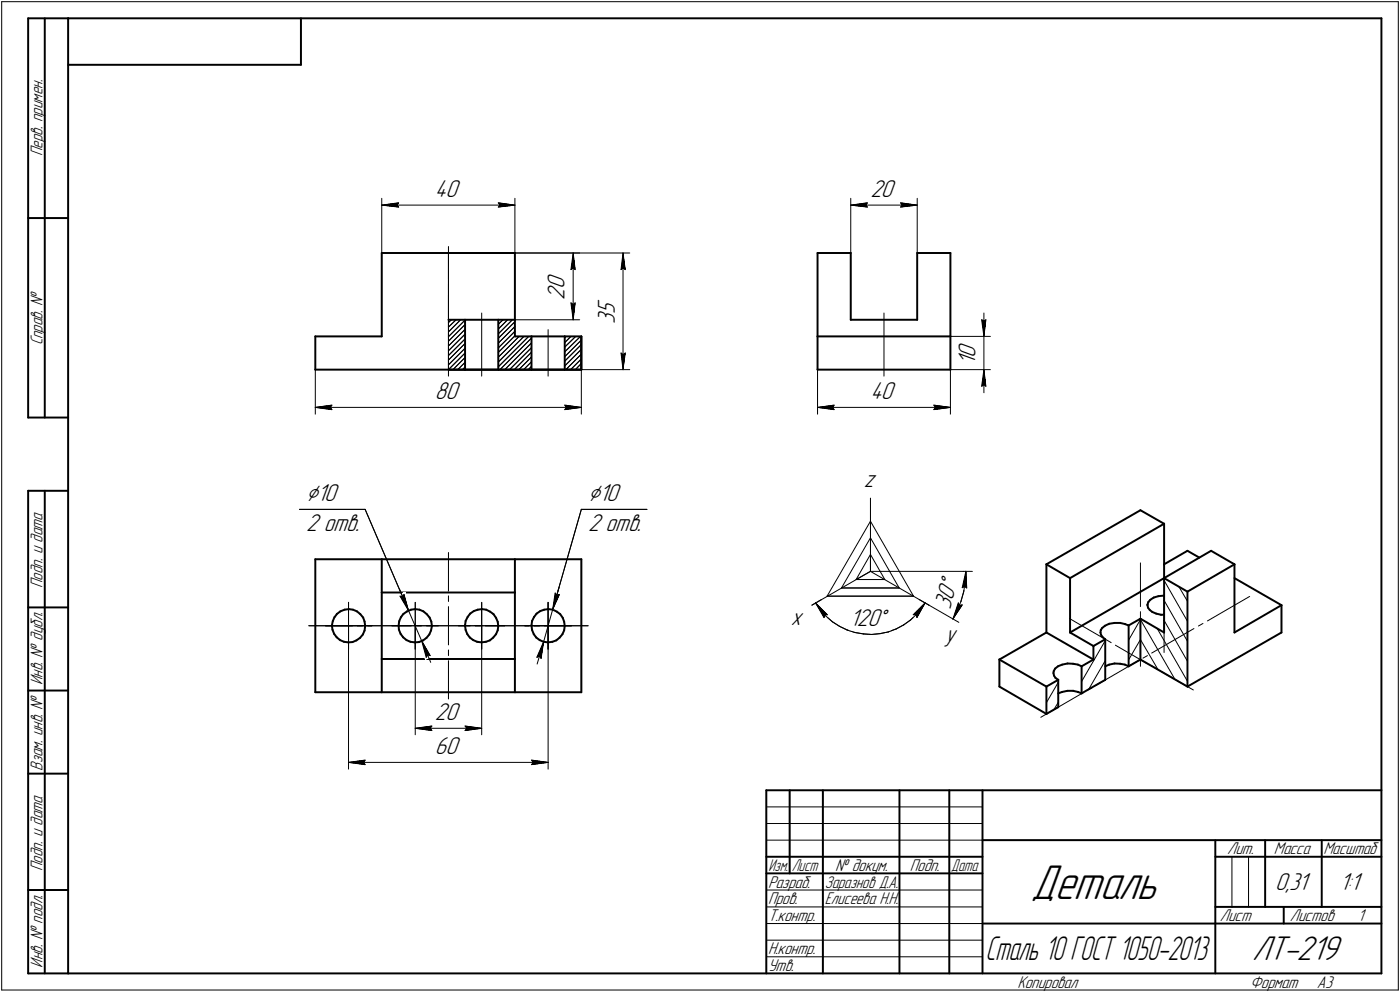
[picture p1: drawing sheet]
<svg xmlns="http://www.w3.org/2000/svg" width="421mm" height="298mm" viewBox="0 0 421 298" stroke-linecap="round" stroke-linejoin="round" font-family="sans-serif">
<defs><g id="words">
<text font-size="15.6" x="310" y="270.1">Деталь</text>
<text font-size="10.9" x="376.6" y="288.5">ЛТ-219</text>
<text font-size="10.7" x="296.3" y="288.5">Сталь 10 ГОСТ 1050-2013</text>
<g font-size="7.8">
<text x="130.8" y="59.1">40</text>
<text x="261.8" y="59.1">20</text>
<text x="169.8" y="87" transform="rotate(-90 169.8 87)">0</text>
<text x="169.8" y="90.1" transform="rotate(-90 169.8 90.1)">2</text>
<text x="184.9" y="94.5" transform="rotate(-90 184.9 94.5)">5</text>
<text x="184.9" y="97.2" transform="rotate(-90 184.9 97.2)">3</text>
<text x="293.3" y="107.5" transform="rotate(-90 293.3 107.5)">0</text>
<text x="293.3" y="109.6" transform="rotate(-90 293.3 109.6)">1</text>
<text x="130.8" y="119.9">80</text>
<text x="261.8" y="119.9">40</text>
<text x="259.8" y="146.3">z</text>
<text x="92.1" y="150.6">⌀10</text>
<text x="176.8" y="150.6">⌀10</text>
<text x="92.1" y="159.7">2 отв.</text>
<text x="176.8" y="159.7">2 отв.</text>
<text x="285.7" y="183.2" transform="rotate(-75 285.7 183.2)">30°</text>
<text x="237.8" y="187.9">x</text>
<text x="255.6" y="188.1">120°</text>
<text x="284.1" y="193">y</text>
<text x="130.8" y="216.3">20</text>
<text x="130.8" y="226.6">60</text>
<text x="383.5" y="267.5">0,31</text>
<text x="402.9" y="267.5">1:1</text>
</g>
<g font-size="5.4">
<text x="12.8" y="46.9" transform="rotate(-90 12.8 46.9)">Перв. примен.</text>
<text x="12.8" y="103.8" transform="rotate(-90 12.8 103.8)">Справ. №</text>
<text x="12.8" y="176.7" transform="rotate(-90 12.8 176.7)">Подп. и дата</text>
<text x="12.8" y="205.8" transform="rotate(-90 12.8 205.8)">Инв. № дубл.</text>
<text x="12.8" y="231.6" transform="rotate(-90 12.8 231.6)">Взам. инв. №</text>
<text x="369.1" y="256.8">Лит.</text>
<text x="383.1" y="256.8">Масса</text>
<text x="398" y="256.8">Масштаб</text>
<text x="12.8" y="261.7" transform="rotate(-90 12.8 261.7)">Подп. и дата</text>
<text x="251.2" y="261.8">№ докум.</text>
<text x="273.6" y="261.8">Подп.</text>
<text x="231" y="266.8">Разраб.</text>
<text x="248" y="266.8">Заразнов Д.А.</text>
<text x="231" y="271.8">Пров.</text>
<text x="248" y="271.8">Елисеева Н.Н.</text>
<text x="231" y="276.8">Т.контр.</text>
<text x="366.9" y="276.8">Лист</text>
<text x="387.9" y="276.8">Листов</text>
<text x="408.4" y="276.8">1</text>
<text x="231" y="286.8">Н.контр.</text>
<text x="12.8" y="290.8" transform="rotate(-90 12.8 290.8)">Инв. № подл.</text>
<text x="231" y="291.8">Утв.</text>
<text x="306" y="296.8">Копировал</text>
<text x="376" y="296.8">Формат</text>
<text x="396" y="296.8">A3</text>
</g>
<g font-size="5.3">
<text x="231.1" y="261.8">Изм.</text>
<text x="238.1" y="261.8">Лист</text>
<text x="286.1" y="261.8">Дата</text>
</g>
</g></defs>
<g fill="none" stroke="#000" stroke-width=".59">
<path d="M8.5 5.5v120zM8.5 5.5h12zM13.5 5.5v120zM20.5 5.5v287zM20.5 5.5h395zM20.5 19.5h70zM90.5 5.5v14zM415.5 5.5v287zM8.5 65.5h12zM114.8 76h40.1zM114.8 76v25.1zM134.9 76h20z"/>
<path d="M154.9 76v20.1zM245.9 76h10zM245.9 76v25.1zM255.9 76v20.1zM275.8 76h10zM275.8 76v20.1zM285.8 76v25.1zM134.9 96.1h5zM139.9 96.1v15zM139.9 96.1h10zM149.9 96.1v15zM149.9 96.1h5z"/>
<path d="M154.9 96.1v5zM255.9 96.1h19.9zM94.8 101.1v10zM94.8 101.1h20zM94.8 111.1h80zM134.9 111.1h5zM139.9 111.1h10zM149.9 111.1h10zM154.9 101.1h5zM159.9 101.1v10zM159.9 111.1h9.9zM159.9 101.1h9.9z"/>
<path d="M169.8 111.1h5zM169.8 101.1h5zM169.8 101.1v10zM174.8 101.1v10zM245.9 101.1h39.9zM245.9 101.1v10zM245.9 111.1h39.9zM285.8 101.1v10zM8.5 125.5h12zM8.5 147.5v145zM8.5 147.5h12zM13.5 147.5v145z"/>
<path d="M343 153.3l7.1 4.1zM350.1 157.4v16.3zM94.8 168.1v39.9zM94.8 168.1h20zM114.8 168.1v10zM114.8 168.1h40.1zM114.8 178.1h40.1zM114.8 178.1v19.9zM154.9 168.1h19.9zM154.9 168.1v10zM154.9 178.1v19.9zM174.8 168.1v39.9z"/>
<path d="M314.7 169.6l7.1 4.1zM314.7 169.6v20.5zM314.7 169.6l28.3-16.3zM321.8 173.7v16.4zM321.8 173.7l28.3-16.3zM347 179.6l1.4-.4zM348.4 179.2l1.7-.2zM350.1 169.6l7-4.1zM350.1 173.7l14.1-8.2zM350.1 173.7l7 4.1zM350.1 173.7v16.4zM357.1 165.5l3.6 2.1z"/>
<path d="M357.1 177.8l14.2-8.2zM357.1 177.8v28.5zM364.2 165.5l7.1 4.1zM371.3 173.7l14.1 8.2zM371.3 169.6v20.5zM8.5 182.5h12zM99.8 188l.2 1.2zM100 189.2l.5 1.3zM100.1 186.7l-.3 1.3zM100.5 190.5l.8 1zM100.6 185.5l-.5 1.2zM101.3 191.5l1 .9z"/>
<path d="M101.3 184.5l1.1-.8zM101.3 184.5l-.7 1zM102.3 192.4l1.2 .5zM102.4 183.7l1.2-.5zM103.5 192.9l1.2 .1zM103.6 183.2l1.3-.2zM104.7 193h1.3zM104.9 183l1.3 .2zM106 193l1.2-.6zM106.2 183.2l1.2 .5zM107.2 192.4l1.1-.7zM107.4 183.7l1 .9z"/>
<path d="M108.4 184.6l.8 1zM109.1 190.7l-.8 1zM109.2 185.6l.4 1.2zM109.6 186.8l.2 1.2zM109.6 189.5l-.5 1.2zM109.8 188.2l-.2 1.3zM109.8 188v.2zM114.8 198v10zM114.8 198h40.1zM119.9 188l.1 1.2zM120 189.2l.5 1.3zM120.1 186.7l-.2 1.3z"/>
<path d="M120.5 190.5l.7 1zM120.6 185.5l-.5 1.2zM121.2 191.5l1.1 .9zM121.3 184.5l1.1-.8zM121.3 184.5l-.7 1zM122.3 192.4l1.1 .5zM122.4 183.7l1.2-.5zM123.4 192.9l1.3 .1zM123.6 183.2l1.3-.2zM124.7 193h1.3zM124.9 183l1.3 .2zM126 193l1.3-.6z"/>
<path d="M126.2 183.2l1.1 .5zM127.3 192.4l1-.7zM127.3 183.7l1.1 .9zM128.4 184.6l.8 1zM129.1 190.7l-.8 1zM129.2 185.6l.5 1.2zM129.6 189.5l-.5 1.2zM129.7 186.8l.2 1.2zM129.9 188.2l-.3 1.3zM129.9 188v.2zM139.9 188l.1 1.3zM139.9 187.9v.1z"/>
<path d="M140 189.3l.5 1.3zM140 186.6l-.1 1.3zM140.5 190.6l.8 1zM140.6 185.4l-.6 1.2zM141.3 191.6l1 .8zM141.4 184.4l1.1-.8zM141.4 184.4l-.8 1zM142.3 192.4l1.2 .5zM142.5 183.6l1.2-.4zM143.5 192.9l1.3 .1zM143.7 183.2l1.2-.2zM144.8 193l1.3-.1z"/>
<path d="M144.9 183l1.3 .2zM146.1 192.9l1.2-.5zM146.2 183.2l1.2 .6zM147.3 192.4l1-.8zM147.4 183.8l1 .8zM148.4 184.6l.8 1.1zM149.2 190.6l-.9 1zM149.2 185.7l.5 1.2zM149.7 189.4l-.5 1.2zM149.7 186.9l.2 1.2zM149.9 188.1l-.2 1.3zM154.9 198v10z"/>
<path d="M159.9 188l.1 1.3zM159.9 187.9v.1zM160 189.3l.5 1.3zM160 186.6l-.1 1.3zM160.5 190.6l.8 1zM160.6 185.4l-.6 1.2zM161.3 191.6l1 .8zM161.4 184.4l1.1-.8zM161.4 184.4l-.8 1zM162.3 192.4l1.2 .5zM162.5 183.6l1.2-.4zM163.5 192.9l1.3 .1z"/>
<path d="M163.7 183.2l1.2-.2zM164.8 193l1.3-.1zM164.9 183l1.4 .2zM166.1 192.9l1.2-.5zM166.3 183.2l1.2 .6zM167.3 192.4l1-.8zM167.5 183.8l1 .8zM168.5 184.6l.7 1.1zM169.2 190.6l-.9 1zM169.2 185.7l.5 1.2zM169.7 189.4l-.5 1.2zM169.7 186.9l.1 1.2z"/>
<path d="M169.8 188.1l-.1 1.3zM300.6 198.2l14.1 8.1zM300.6 198.2v8.1zM300.6 198.2l14.1-8.1zM314.7 190.1l14.1 8.1zM319.4 199.7l1.7-.3zM321.1 199.4l1.6 .1zM321.8 190.1l7 4zM321.8 190.1l28.3-16.4zM322.7 199.5l1.5 .2zM324.2 199.7l1.1 .5zM328.8 194.1l3.6-2z"/>
<path d="M328.8 194.1v4.1zM331 190.1l.1 .7zM331 189.4v.7zM331.1 190.8l.5 .7zM331.5 188.7l.8-.7zM331.5 188.7l-.5 .7zM331.6 191.5l.8 .6zM332.3 188l1.3-.5zM332.4 192.1v12.2zM333.6 199.7l1.6-.3zM333.6 187.5l1.6-.3zM335.2 199.4l1.7 .1z"/>
<path d="M335.2 187.2h1.7zM336.9 199.5l1.4 .2zM336.9 187.2l1.4 .3zM338.3 199.7l1.1 .5zM338.3 187.5l1.1 .5zM339.4 188l3.6-2.1zM339.4 188v12.2zM343 185.9l7.1 4.2zM343 185.9v12.3zM343 198.2l14.1 8.1zM345.1 181.7v.2zM345.1 181.9l.2 .7z"/>
<path d="M345.3 182.6l.5 .7zM345.4 180.9l-.3 .8zM345.8 183.3l.7 .6zM345.9 180.3l1.1-.7zM345.9 180.3l-.5 .6zM346.5 183.9l1.2 .5zM347.7 184.4l1.5 .3zM349.2 184.7h.9zM371.3 190.1l14.1-8.2zM385.4 181.9v8.2zM8.5 207.5h12zM94.8 208h20z"/>
<path d="M114.8 208h40.1zM154.9 208h19.9zM300.6 206.3l14.1 8.2zM314.7 206.3v8.2zM314.7 206.3l3.6-2zM314.7 214.5l3.6-2zM316.8 202.3l.2 .7zM316.9 201.7l-.1 .6zM317 203l.4 .7zM317.3 200.9l.9-.7zM317.3 200.9l-.4 .8zM317.4 203.7l.9 .6z"/>
<path d="M318.2 200.2l1.2-.5zM318.3 208.4l1.1-.5zM318.3 204.3v8.2zM319.4 207.9l1.7-.3zM321.1 207.6h1.6zM322.7 207.6l1.5 .3zM324.2 207.9l1.1 .5zM325.3 200.2v8.2zM325.3 200.2l3.5-2zM325.3 208.4l7.1-4.1zM332.4 200.2l1.2-.5zM339.4 200.2l3.6-2z"/>
<path d="M357.1 206.3l28.3-16.2zM8.5 232.5h12zM230.5 237.5h185zM230.5 237.5v55zM237.5 237.5v25zM247.5 237.5v55zM270.5 237.5v55zM285.5 237.5v55zM295.5 237.5v55zM230.5 257.5h65zM295.5 252.5h120zM365.5 252.5v40z"/>
<path d="M365.5 257.5h15zM380.5 252.5v20zM380.5 257.5h35zM397.5 252.5v20zM8.5 267.5h12zM230.5 262.5h65zM295.5 277.5h70zM365.5 277.5h50zM365.5 272.5h50zM386.1 272.5v5zM8.5 292.5h12zM20.5 292.5h395z"/>
</g>
<g fill="none" stroke="#000" stroke-width=".3">
<path d="M.5 .5v297zM.5 .5h420zM420.5 .5v297zM114.8 59.6v16.4zM154.9 59.6v16.4zM255.9 59.6v16.4zM275.8 59.6v16.4zM114.8 61.6l5.1-.6zM114.8 61.6l5.1 .6zM114.8 61.6h40.1zM119.4 61.6l.5 .6zM119.9 61l-.5 .6z"/>
<path d="M134.9 76v35.1zM134.9 76h20zM134.9 74.1v9.8zM134.9 76h54.5zM149.9 62.2l5-.6zM149.9 61l.5 .6zM149.9 61l5 .6zM150.4 61.6l-.5 .6zM154.9 76h19.4zM172.4 76l.6 5zM172.4 76l-.7 5zM172.4 76v20.1z"/>
<path d="M187.4 76l.6 5zM187.4 76l-.6 5zM187.4 76v35.1zM255.9 61.6l5-.6zM255.9 61.6l5 .6zM255.9 61.6h19.9zM260.3 61.6l.6 .6zM260.9 61l-.6 .6zM270.8 62.2l5-.6zM270.8 61l.6 .6zM270.8 61l5 .6zM271.4 61.6l-.6 .6z"/>
<path d="M134.9 99.7l3.6-3.6zM134.9 98.3l2.3-2.2zM134.9 96.9l.8-.8zM134.9 85.4v1.7zM134.9 88.6v9.9zM134.9 100v1.7zM144.9 94.1v18.9zM149.9 97.5l1.4-1.4zM152.7 96.1l-2.8 2.8zM154.1 96.1l-4.2 4.2zM154.9 98.1l-5 5zM154.9 96.1h19.4z"/>
<path d="M164.8 99.1v13.9zM171.7 91l.7 5.1zM171.7 91l.7 .5zM171.7 81l.7-.5zM172.4 91.5l.6-.5zM172.4 80.5l.6 .5zM173 91l-.6 5.1zM186.8 81l.6-.5zM187.4 80.5l.6 .5zM265.9 94.1v18.9zM295.2 96.1l.7 .4zM295.2 96.1l.7 5z"/>
<path d="M295.9 96.5l.6-.4zM295.9 94.1v7zM296.5 96.1l-.6 5zM94.8 111.1v13.4zM134.9 111.1l5-5zM134.9 109.6l5-5zM134.9 108.2l5-5zM134.9 106.8l5-4.9zM134.9 105.4l5-5zM134.9 104l5-5zM134.9 102.5l5-5zM134.9 101.2l5-5z"/>
<path d="M134.9 111.1h39.9zM134.9 103.2v9.8zM134.9 111.1h54.5zM136.2 111.1l3.7-3.7zM137.7 111.1l2.2-2.2zM139.1 111.1l.8-.8zM149.9 110.2l9.1-9.1zM149.9 108.8l7.7-7.7zM149.9 107.4l6.2-6.3zM149.9 104.6l5-5zM149.9 101.7l5-5zM150.4 111.1l9.5-9.5z"/>
<path d="M151.8 111.1l8.1-8.1zM153.2 111.1l6.7-6.6zM154.9 100.9l-5 5zM156 111.1l3.9-3.8zM157.5 111.1l2.4-2.4zM159.9 110.1l-1 1zM159.9 105.8l-5.2 5.3zM169.8 110l5-5zM169.8 107.2l5-5zM169.8 105.7l4.8-4.6zM169.8 104.3l3.3-3.2zM169.8 103l1.9-1.9z"/>
<path d="M170.2 111.1l4.6-4.7zM170.3 101.1l-.5 .4zM171.6 111.1l3.2-3.2zM174.4 111.1l.4-.4zM174.8 109.2l-1.7 1.9zM174.8 103.5l-5 5zM174.8 101.1v10zM174.8 111.1v13.4zM186.8 106.1l.6 5zM186.8 106.1l.6 .5zM187.4 106.6l.6-.5zM188 106.1l-.6 5z"/>
<path d="M245.9 111.1v13.4zM285.8 101.1h12.1zM285.8 111.1h12.1zM285.8 111.1v13.4zM295.2 116.1l.7-.5zM295.9 111.1l-.7 5zM295.9 115.6l.6 .5zM295.9 111.1l.6 5zM295.9 111.1v6.9zM295.9 101.1v10zM94.8 122.4l5-.6zM94.8 122.4l5 .7z"/>
<path d="M94.8 122.4h80zM99.3 122.4l.5 .7zM99.8 121.8l-.5 .6zM169.8 123.1l5-.7zM169.8 121.8l.5 .6zM169.8 121.8l5 .6zM170.3 122.4l-.5 .7zM245.9 122.4l5-.6zM245.9 122.4l5 .7zM245.9 122.4h39.9zM250.4 122.4l.5 .7zM250.9 121.8l-.5 .6z"/>
<path d="M280.8 123.1l5-.7zM280.8 121.8l.5 .6zM280.8 121.8l5 .6zM281.3 122.4l-.5 .7zM90.1 153.1h19.7zM109.8 153.1l13.1 30.4zM174.8 153.1l-8.6 30.1zM174.8 153.1h19.8zM261.8 149.7v22zM261.8 156.6l-13 22.6zM261.8 156.6l12.9 22.6zM120.1 177l2.8 6.5z"/>
<path d="M120.3 179.2l.8 .1zM120.3 179.2l2.6 4.3zM121.5 178.6l1.4 4.9zM121.5 178.6l-.4 .7zM134.9 166v11.6zM134.9 179.1v1.7zM167 178.2l.5 .7zM167 178.2l-.8 5zM167.5 178.9l.7-.3zM168.1 176.5l-1.9 6.7zM168.2 178.6l-2 4.6zM248.8 179.2h25.9z"/>
<path d="M253.1 176.7h17.3zM257.5 174.2l4.3-2.5zM257.5 174.2h8.6zM261.8 171.7h27.9zM261.8 171.7l17.6 10.2zM261.8 166.6v5.1zM261.8 166.6l-4.3 7.6zM261.8 161.6l-8.7 15.1zM261.8 161.6l8.6 15.1zM261.8 166.6l4.3 7.6zM289.4 176.6l.7-.4zM289.7 171.7h2.7z"/>
<path d="M289.8 177.9l-.8 2.9zM290.1 176.2l.6 .5zM290.3 174.8l-.5 3.1zM290.5 171.7l-.2 3.1zM290.5 171.7l.2 5zM290.5 171.7l-1.1 4.9zM343 169.2v13.1zM350.1 179.8v16.3zM350.1 174.4l7 12.3zM354.6 176.4l2.5 4.3zM92.9 188h13.1zM97.9 188h6.9z"/>
<path d="M104.8 188h7zM104.8 188v7.1zM104.8 181v7zM104.8 188v43.1zM107.4 188h1.7zM110.6 188h13.1zM117.9 188h7zM122.9 183.5l3.9 9.1zM124.9 188h6.9zM124.9 188v7.1zM124.9 181v7zM124.9 188v32.8z"/>
<path d="M125.2 188h1.5zM126.8 192.6l1.4 4.9zM126.8 192.6l2.6 4.4zM126.8 192.6l2.7 6.5zM128.3 188h13.1zM128.6 196.8l-.4 .7zM128.6 196.8l.8 .2zM134.9 182.3v11.5zM134.9 195.3v1.7zM134.9 198.5v11.6zM137.8 188h7.1zM142.9 188h1.6z"/>
<path d="M144.9 188h6.9zM144.9 188v7.1zM144.9 181v7zM144.9 188v32.8zM146 188h13.1zM157.8 188h7zM160.6 188h1.6zM161.5 197.5l.7-.3zM162.2 197.2l.5 .7zM163.5 192.9l-2 4.6zM163.5 192.9l-.8 5zM163.5 192.9l-2 6.7z"/>
<path d="M163.7 188h13.2zM164.8 188h7.1zM164.8 181v7zM164.8 188v7.1zM164.8 188v43.1zM166.2 183.2l-2.7 9.7zM244.2 181.9l17.6-10.2zM244.2 181.9l2.9-1.7zM245.3 181.2l1.4 2.1zM245.3 181.2l3.5 3.5zM245.3 181.2l2.5 4.4zM246.7 183.3l1.7 1.9z"/>
<path d="M248 184.7h.8zM248 184.7l-.2 .9zM248.4 185.2l2 1.7zM250.4 186.9l2.1 1.3zM252.5 188.2l2.3 1.1zM254.8 189.3l2.3 .8zM257.1 190.1l2.6 .4zM259.7 190.5l2.4 .2zM262.1 190.7l2.6-.3zM264.7 190.4l2.4-.5zM267.1 189.9l2.5-.9zM269.6 189l2.2-1.2z"/>
<path d="M271.8 187.8l2-1.4zM273.8 186.4l1.9-1.8zM274.7 184.7h.8zM274.7 184.7l3.5-3.5zM275.5 184.7l.3 .9zM276.4 180.2l3 1.7zM277.3 182.6l-1.6 2zM278.2 181.2l-.9 1.4zM278.2 181.2l-2.4 4.4zM279.4 181.9l9 5.1zM287.8 183.7l-1.2 2.3zM288.2 181.2l-1.6 4.8z"/>
<path d="M288.2 181.2l.3 .7zM288.5 181.9l.9-.1zM289 180.8l-1.2 2.9zM289.4 181.8l-2.8 4.2zM321.7 185.9l9.7 5.6zM332.4 198.5l-5 8.7zM332.4 192.5l-7.1 12.3zM332.7 192.3l1.5 .8zM335.4 193.9l9.7 5.6zM343 192.2l5.2 9zM343 186.2l10.4 18zM343 192.2l-3.6 6.1z"/>
<path d="M343 186.2l-3.6 6.2zM343 187.1v13.1zM343 183.8v1.8zM343.7 197.8l1.4-.8zM346.4 196.3l12.7-7.4zM348 188.8l9.1 15.9zM350.1 186.4l7 12.3zM350.1 180.4l7 12.3zM360.4 188.1l1.4-.7zM363.1 186.6l12.7-7.4zM124.9 218.9l5-.7zM124.9 218.9l5 .6z"/>
<path d="M124.9 218.9h20zM129.4 218.9l.5 .6zM129.9 218.2l-.5 .7zM139.9 219.5l5-.6zM139.9 218.2l.5 .7zM139.9 218.2l5 .7zM140.4 218.9l-.5 .6zM313 215.6l12.7-7.4zM318.3 211.1l-1.3 2.1zM318.3 205.1l-3.6 6.1zM327 207.4l1.4-.7zM329.7 205.9l12.7-7.4z"/>
<path d="M346.5 200.2l1.4 .8zM349.2 201.8l9.7 5.5zM104.8 229.1l5-.7zM104.8 229.1l5 .7zM104.8 229.1h60zM109.3 229.1l.5 .7zM109.8 228.4l-.5 .7zM159.9 229.8l4.9-.7zM159.9 228.4l.5 .7zM159.9 228.4l4.9 .7zM160.4 229.1l-.5 .7zM230.5 247.5h65z"/>
<path d="M230.5 252.5h65zM230.5 242.5h65zM370.5 257.5v15zM375.5 257.5v15zM230.5 267.5h65zM230.5 272.5h65zM230.5 277.5h65zM.5 297.5h420zM230.5 282.5h65zM230.5 287.5h65z"/>
</g>
<g fill="#fff" stroke="#fff" stroke-width=".3">
<path d="M259.8 140.7h4.5zM259.8 140.8h4.5zM259.8 140.9h4.5zM259.8 141h4.5zM259.8 141.1h4.5zM259.8 141.1h4.5zM259.8 141.2h4.5zM259.8 141.3h4.5zM259.8 141.4h4.5zM259.8 141.5h4.5zM259.8 141.6h4.5zM259.8 141.6h4.5zM259.8 141.7h4.5zM259.8 141.8h4.5zM259.8 141.9h4.5zM259.8 142h4.5zM259.8 142.1h4.5zM259.8 142.2h4.5zM259.8 142.2h4.5zM259.8 142.3h4.5zM259.8 142.4h4.5zM259.8 142.5h4.5zM259.8 142.6h4.5zM259.8 142.7h4.5zM259.8 142.7h4.5zM259.8 142.8h4.5zM259.8 142.9h4.5zM259.8 143h4.5zM259.8 143.1h4.5zM259.8 143.2h4.5zM259.8 143.3h4.5zM259.8 143.3h4.5zM259.8 143.4h4.5zM259.8 143.5h4.5zM259.8 143.6h4.5zM259.8 143.7h4.5zM259.8 143.8h4.5zM259.8 143.8h4.5zM259.8 143.9h4.5zM259.8 144h4.5zM259.8 144.1h4.5zM259.8 144.2h4.5zM259.8 144.3h4.5zM259.8 144.4h4.5zM259.8 144.4h4.5zM259.8 144.5h4.5zM259.8 144.6h4.5zM259.8 144.7h4.5zM259.8 144.8h4.5zM259.8 144.9h4.5zM259.8 144.9h4.5zM259.8 145h4.5zM259.8 145.1h4.5zM259.8 145.2h4.5zM259.8 145.3h4.5zM259.8 145.4h4.5zM259.8 145.5h4.5zM259.8 145.5h4.5zM259.8 145.6h4.5zM259.8 145.7h4.5zM259.8 145.8h4.5zM259.8 145.9h4.5zM259.8 146h4.5zM259.8 146h4.5zM259.8 146.1h4.5zM259.8 146.2h4.5zM259.8 146.3h4.5zM259.8 146.4h4.5zM259.8 146.5h4.5zM259.8 146.6h4.5zM259.8 146.6h4.5zM259.8 146.7h4.5zM259.8 146.8h4.5zM259.8 146.9h4.5zM259.8 147h4.5zM259.8 147.1h4.5zM259.8 147.2h4.5zM259.8 147.2h4.5zM259.8 147.3h4.5zM259.8 147.4h4.5zM259.8 147.5h4.5zM259.8 147.6h4.5zM259.8 147.7h4.5zM259.8 147.7h4.5z"/>
<path d="M237.8 182.3h4.6zM237.8 182.4h4.6zM237.8 182.5h4.6zM237.8 182.5h4.6zM237.8 182.6h4.6zM237.8 182.7h4.6zM237.8 182.8h4.6zM237.8 182.9h4.6zM237.8 183h4.6zM237.8 183h4.6zM237.8 183.1h4.6zM237.8 183.2h4.6zM237.8 183.3h4.6zM237.8 183.4h4.6zM237.8 183.5h4.6zM237.8 183.6h4.6zM237.8 183.6h4.6zM237.8 183.7h4.6zM237.8 183.8h4.6zM237.8 183.9h4.6zM237.8 184h4.6zM237.8 184.1h4.6zM237.8 184.1h4.6zM237.8 184.2h4.6zM237.8 184.3h4.6zM237.8 184.4h4.6zM237.8 184.5h4.6zM237.8 184.6h4.6zM237.8 184.7h4.6zM237.8 184.7h4.6zM237.8 184.8h4.6zM237.8 184.9h4.6zM237.8 185h4.6zM237.8 185.1h4.6zM237.8 185.2h4.6zM237.8 185.3h4.6zM237.8 185.3h4.6zM237.8 185.4h4.6zM237.8 185.5h4.6zM237.8 185.6h4.6zM237.8 185.7h4.6zM237.8 185.8h4.6zM237.8 185.8h4.6zM237.8 185.9h4.6zM237.8 186h4.6zM237.8 186.1h4.6zM237.8 186.2h4.6zM237.8 186.3h4.6zM237.8 186.4h4.6zM237.8 186.4h4.6zM237.8 186.5h4.6zM237.8 186.6h4.6zM237.8 186.7h4.6zM237.8 186.8h4.6zM237.8 186.9h4.6zM237.8 186.9h4.6zM237.8 187h4.6zM237.8 187.1h4.6zM237.8 187.2h4.6zM237.8 187.3h4.6zM237.8 187.4h4.6zM237.8 187.5h4.6zM237.8 187.5h4.6zM237.8 187.6h4.6zM237.8 187.7h4.6zM237.8 187.8h4.6zM237.8 187.9h4.6zM237.8 188h4.6zM237.8 188h4.6zM237.8 188.1h4.6zM237.8 188.2h4.6zM237.8 188.3h4.6zM237.8 188.4h4.6zM237.8 188.5h4.6zM237.8 188.6h4.6zM237.8 188.6h4.6zM237.8 188.7h4.6zM237.8 188.8h4.6zM237.8 188.9h4.6zM237.8 189h4.6zM237.8 189.1h4.6zM237.8 189.1h4.6zM237.8 189.2h4.6zM237.8 189.3h4.6z"/>
<path d="M284.1 187.5h4.6zM284.1 187.5h4.6zM284.1 187.6h4.6zM284.1 187.7h4.6zM284.1 187.8h4.6zM284.1 187.9h4.6zM284.1 188h4.6zM284.1 188h4.6zM284.1 188.1h4.6zM284.1 188.2h4.6zM284.1 188.3h4.6zM284.1 188.4h4.6zM284.1 188.5h4.6zM284.1 188.6h4.6zM284.1 188.6h4.6zM284.1 188.7h4.6zM284.1 188.8h4.6zM284.1 188.9h4.6zM284.1 189h4.6zM284.1 189.1h4.6zM284.1 189.1h4.6zM284.1 189.2h4.6zM284.1 189.3h4.6zM284.1 189.4h4.6zM284.1 189.5h4.6zM284.1 189.6h4.6zM284.1 189.7h4.6zM284.1 189.7h4.6zM284.1 189.8h4.6zM284.1 189.9h4.6zM284.1 190h4.6zM284.1 190.1h4.6zM284.1 190.2h4.6zM284.1 190.2h4.6zM284.1 190.3h4.6zM284.1 190.4h4.6zM284.1 190.5h4.6zM284.1 190.6h4.6zM284.1 190.7h4.6zM284.1 190.8h4.6zM284.1 190.8h4.6zM284.1 190.9h4.6zM284.1 191h4.6zM284.1 191.1h4.6zM284.1 191.2h4.6zM284.1 191.3h4.6zM284.1 191.3h4.6zM284.1 191.4h4.6zM284.1 191.5h4.6zM284.1 191.6h4.6zM284.1 191.7h4.6zM284.1 191.8h4.6zM284.1 191.9h4.6zM284.1 191.9h4.6zM284.1 192h4.6zM284.1 192.1h4.6zM284.1 192.2h4.6zM284.1 192.3h4.6zM284.1 192.4h4.6zM284.1 192.4h4.6zM284.1 192.5h4.6zM284.1 192.6h4.6zM284.1 192.7h4.6zM284.1 192.8h4.6zM284.1 192.9h4.6zM284.1 193h4.6zM284.1 193h4.6zM284.1 193.1h4.6zM284.1 193.2h4.6zM284.1 193.3h4.6zM284.1 193.4h4.6zM284.1 193.5h4.6zM284.1 193.5h4.6zM284.1 193.6h4.6zM284.1 193.7h4.6zM284.1 193.8h4.6zM284.1 193.9h4.6zM284.1 194h4.6zM284.1 194.1h4.6zM284.1 194.1h4.6zM284.1 194.2h4.6zM284.1 194.3h4.6zM284.1 194.4h4.6zM284.1 194.5h4.6z"/>
<path d="M255.5 182.4h12.5zM255.5 182.5h12.5zM255.5 182.5h12.5zM255.5 182.6h12.5zM255.5 182.7h12.5zM255.5 182.8h12.5zM255.5 182.9h12.5zM255.5 183h12.5zM255.5 183h12.5zM255.5 183.1h12.5zM255.5 183.2h12.5zM255.5 183.3h12.5zM255.5 183.4h12.5zM255.5 183.5h12.5zM255.5 183.6h12.5zM255.5 183.6h12.5zM255.5 183.7h12.5zM255.5 183.8h12.5zM255.5 183.9h12.5zM255.5 184h12.5zM255.5 184.1h12.5zM255.5 184.1h12.5zM255.5 184.2h12.5zM255.5 184.3h12.5zM255.5 184.4h12.5zM255.5 184.5h12.5zM255.5 184.6h12.5zM255.5 184.7h12.5zM255.5 184.7h12.5zM255.5 184.8h12.5zM255.5 184.9h12.5zM255.5 185h12.5zM255.5 185.1h12.5zM255.5 185.2h12.5zM255.5 185.3h12.5zM255.5 185.3h12.5zM255.5 185.4h12.5zM255.5 185.5h12.5zM255.5 185.6h12.5zM255.5 185.7h12.5zM255.5 185.8h12.5zM255.5 185.8h12.5zM255.5 185.9h12.5zM255.5 186h12.5zM255.5 186.1h12.5zM255.5 186.2h12.5zM255.5 186.3h12.5zM255.5 186.4h12.5zM255.5 186.4h12.5zM255.5 186.5h12.5zM255.5 186.6h12.5zM255.5 186.7h12.5zM255.5 186.8h12.5zM255.5 186.9h12.5zM255.5 186.9h12.5zM255.5 187h12.5zM255.5 187.1h12.5zM255.5 187.2h12.5zM255.5 187.3h12.5zM255.5 187.4h12.5zM255.5 187.5h12.5zM255.5 187.5h12.5zM255.5 187.6h12.5zM255.5 187.7h12.5zM255.5 187.8h12.5zM255.5 187.9h12.5zM255.5 188h12.5zM255.5 188h12.5zM255.5 188.1h12.5zM255.5 188.2h12.5zM255.5 188.3h12.5zM255.5 188.4h12.5zM255.5 188.5h12.5zM255.5 188.6h12.5zM255.5 188.6h12.5zM255.5 188.7h12.5zM255.5 188.8h12.5zM255.5 188.9h12.5zM255.5 189h12.5zM255.5 189.1h12.5zM255.5 189.1h12.5zM255.5 189.2h12.5zM255.5 189.3h12.5zM255.5 189.4h12.5zM255.5 189.5h12.5zM255.5 189.6h12.5z"/>
<path d="M245.4 181.4h.2zM245.4 181.4h.4zM245.4 181.5h.6zM245.4 181.6h.7zM245.4 181.7h.8zM245.4 181.8h1zM245.5 181.9h1zM245.5 181.9h1.2zM245.5 182h1.4zM245.5 182.1h1.5zM245.6 182.2h1.5zM245.6 182.3h1.5zM245.6 182.4h1.6zM245.7 182.5h1.6zM245.7 182.5h1.7zM245.7 182.6h1.8zM245.7 182.7h1.9zM245.8 182.8h1.8zM245.8 182.9h1.9zM245.8 183h2zM245.8 183h2.1zM245.9 183.1h2.1zM246 183.2h2.1zM246 183.3h2.2zM246 183.4h2.2zM246 183.5h2.3zM246.1 183.6h2.3zM246.2 183.6h2.3zM246.2 183.7h2.4zM246.3 183.8h2.4zM246.3 183.9h2.5zM246.4 184h2.4zM246.4 184.1h2.5zM246.5 184.1h2.5zM246.5 184.2h2.6zM246.5 184.3h2.7zM246.6 184.4h2.7zM246.6 184.5h2.7zM246.7 184.6h2.7zM246.7 184.7h2.8zM246.8 184.7h2.8zM246.9 184.8h2.7zM246.9 184.9h2.6zM247 185h2.4zM247 185.1h2.3zM247.1 185.2h2.1zM247.1 185.3h2zM247.1 185.3h1.8zM247.2 185.4h1.6zM247.2 185.5h1.6zM247.3 185.6h1.3zM247.3 185.7h1.2zM247.4 185.8h1zM247.5 185.8h.7zM247.5 185.9h.7zM247.6 186h.5zM247.6 186.1h.3zM247.6 186.2h.2z"/>
<path d="M278 181.4h.2zM277.8 181.4h.4zM277.6 181.5h.5zM277.5 181.6h.6zM277.4 181.7h.7zM277.2 181.8h.9zM277 181.9h1zM276.9 181.9h1.1zM276.7 182h1.3zM276.5 182.1h1.5zM276.5 182.2h1.5zM276.4 182.3h1.6zM276.4 182.4h1.6zM276.3 182.5h1.6zM276.2 182.5h1.7zM276.1 182.6h1.8zM276 182.7h1.9zM275.9 182.8h1.9zM275.8 182.9h2zM275.8 183h2zM275.7 183h2zM275.6 183.1h2.1zM275.5 183.2h2.1zM275.4 183.3h2.2zM275.3 183.4h2.2zM275.3 183.5h2.2zM275.2 183.6h2.3zM275.1 183.6h2.4zM275 183.7h2.4zM274.9 183.8h2.5zM274.8 183.9h2.5zM274.7 184h2.5zM274.7 184.1h2.5zM274.6 184.1h2.5zM274.5 184.2h2.6zM274.4 184.3h2.6zM274.3 184.4h2.7zM274.2 184.5h2.7zM274.2 184.6h2.7zM274.1 184.7h2.8zM274 184.7h2.8zM273.9 184.8h2.9zM274.1 184.9h2.6zM274.2 185h2.5zM274.2 185.1h2.4zM274.4 185.2h2.2zM274.5 185.3h2zM274.6 185.3h1.9zM274.7 185.4h1.7zM274.8 185.5h1.6zM274.9 185.6h1.5zM275.1 185.7h1.2zM275.2 185.8h1.1zM275.3 185.8h.9zM275.4 185.9h.8zM275.6 186h.5zM275.7 186.1h.4zM275.8 186.2h.2z"/>
<path d="M282.8 172.3h.3zM282.8 172.4h.7zM282.8 172.5h1zM282.7 172.6h1.4zM282.7 172.6h1.7zM282.7 172.7h2zM282.7 172.8h2.4zM282.6 172.9h2.8zM282.6 173h3.1zM282.6 173.1h3.4zM282.6 173.1h3.7zM282.5 173.2h4.2zM282.5 173.3h4.5zM282.5 173.4h4.8zM282.4 173.5h5.2zM282.4 173.6h5.6zM282.4 173.7h5.9zM282.4 173.7h6.1zM282.4 173.8h6.5zM282.4 173.9h6.8zM282.4 174h7.2zM282.4 174.1h7.4zM282.3 174.2h7.5zM282.3 174.2h7.5zM282.3 174.3h7.5zM282.3 174.4h7.4zM282.2 174.5h7.5zM282.2 174.6h7.5zM282.2 174.7h7.5zM282.1 174.8h7.5zM282.1 174.8h7.5zM282.1 174.9h7.5zM282.1 175h7.5zM282 175.1h7.6zM282 175.2h7.6zM282 175.3h7.6zM282 175.3h7.5zM281.9 175.4h7.6zM281.9 175.5h7.6zM281.9 175.6h7.6zM281.9 175.7h7.5zM281.9 175.8h7.5zM281.9 175.9h7.5zM281.9 175.9h7.4zM281.8 176h7.5zM281.8 176.1h7.5zM281.8 176.2h7.5zM281.8 176.3h7.4zM281.7 176.4h7.5zM281.7 176.4h7.5zM281.7 176.5h7.5zM281.7 176.6h7.4zM281.6 176.7h7.5zM281.6 176.8h7.5zM281.6 176.9h7.5zM281.5 177h7.6zM281.5 177h7.6zM281.5 177.1h7.6zM281.5 177.2h7.5zM281.4 177.3h7.6zM281.4 177.4h7.6zM281.4 177.5h7.6zM281.4 177.5h7.5zM281.3 177.6h7.6zM281.3 177.7h7.6zM281.3 177.8h7.5zM281.3 177.9h7.5zM281.3 178h7.5zM281.3 178.1h7.5zM281.3 178.1h7.4zM281.2 178.2h7.5zM281.2 178.3h7.5zM281.2 178.4h7.5zM281.2 178.5h7.4zM281.1 178.6h7.5zM281.1 178.6h7.5zM281.1 178.7h7.4zM281.1 178.8h7.4zM281 178.9h7.5zM281 179h7.5zM281 179.1h7.5zM281 179.2h7.5zM280.9 179.2h7.6zM280.9 179.3h7.5zM280.9 179.4h7.5zM280.8 179.5h7.6zM280.8 179.6h7.6zM280.8 179.7h7.5zM280.8 179.7h7.5zM280.8 179.8h7.5zM280.8 179.9h7.5zM280.8 180h7.4zM280.8 180.1h7.4zM280.7 180.2h7.5zM280.7 180.3h7.4zM280.7 180.3h7.4zM280.7 180.4h7.4zM280.6 180.5h7.5zM280.6 180.6h7.4zM280.6 180.7h7.4zM280.5 180.8h7.5zM280.5 180.8h7.5zM280.5 180.9h7.5zM280.5 181h7.5zM280.4 181.1h7.6zM280.4 181.2h7.5zM280.4 181.3h7.5zM280.4 181.4h7.5zM280.3 181.4h7.6zM280.3 181.5h7.5zM280.3 181.6h7.5zM280.2 181.7h7.6zM280.6 181.8h7.2zM280.9 181.9h6.8zM281.2 181.9h6.5zM281.5 182h6.2zM281.8 182.1h5.8zM282.1 182.2h5.5zM282.4 182.3h5.2zM282.7 182.4h4.9zM283 182.5h4.5zM283.3 182.5h4.2zM283.6 182.6h3.9zM283.9 182.7h3.6zM284.2 182.8h3.2zM284.5 182.9h2.9zM284.8 183h2.6zM285.2 183h2.2zM285.4 183.1h2zM285.7 183.2h1.7zM286 183.3h1.4zM286.3 183.4h1zM286.6 183.5h.7zM286.9 183.6h.4z"/>
<path d="M290.4 171.9h.2zM290.4 172h.2zM290.3 172h.4zM290.3 172.1h.4zM290.2 172.2h.5zM290.2 172.3h.5zM290.2 172.4h.5zM290.2 172.5h.5zM290.1 172.6h.7zM290 172.6h.8zM290 172.7h.8zM289.9 172.8h1zM289.9 172.9h1zM289.8 173h1.1zM289.8 173.1h1.2zM289.7 173.1h1.3zM289.7 173.2h1.3zM289.6 173.3h1.5zM289.6 173.4h1.5zM289.6 173.5h1.5zM289.6 173.6h1.6zM289.6 173.7h1.6zM289.6 173.7h1.6zM289.5 173.8h1.7zM289.5 173.9h1.7zM289.5 174h1.7zM289.5 174.1h1.7zM289.5 174.2h1.7zM289.4 174.2h1.8zM289.4 174.3h1.8zM289.4 174.4h1.8zM289.4 174.5h1.8zM289.4 174.6h1.8zM289.3 174.7h1.9zM289.3 174.8h1.9zM289.3 174.8h1.9zM289.3 174.9h1.9zM289.3 175h1.9zM289.2 175.1h2zM289.2 175.2h2zM289.2 175.3h2zM289.2 175.3h2zM289.1 175.4h2.2zM289.1 175.5h2.2zM289.1 175.6h2.2zM289.1 175.7h2.2zM289.1 175.8h2.2zM289.1 175.9h2.2zM289.1 175.9h2.2zM289.1 176h2.2zM289.1 176.1h2.2zM289.1 176.2h2.2zM289 176.3h2.3zM289 176.4h2.3zM289 176.4h2.3zM289 176.5h2.3zM289 176.6h2.3zM288.9 176.7h2.4zM288.9 176.8h2.4zM288.9 176.9h2.4zM288.9 177h2.4zM288.8 177h2.5zM290 177.1h1.3z"/>
<path d="M287.9 180.6h.2zM287.9 180.7h.4zM287.8 180.8h.7zM287.8 180.8h.8zM287.8 180.9h1zM287.7 181h1.3zM287.7 181.1h1.4zM287.7 181.2h1.6zM287.6 181.3h1.9zM287.6 181.4h2zM287.6 181.4h2.2zM287.5 181.5h2.5zM287.5 181.6h2.6zM287.5 181.7h2.6zM287.4 181.8h2.6zM287.4 181.9h2.6zM287.4 181.9h2.5zM287.4 182h2.4zM287.4 182.1h2.4zM287.4 182.2h2.3zM287.3 182.3h2.3zM287.3 182.4h2.3zM287.3 182.5h2.3zM287.2 182.5h2.3zM287.2 182.6h2.3zM287.2 182.7h2.2zM287.1 182.8h2.2zM287.1 182.9h2.2zM287.1 183h2.1zM287 183h2.1zM287 183.1h2.1zM287 183.2h2.1zM286.9 183.3h2.2zM286.9 183.4h2.1zM286.9 183.5h2zM286.9 183.6h2zM286.9 183.6h1.9zM286.9 183.7h1.8zM286.8 183.8h1.9zM286.8 183.9h1.8zM286.8 184h1.7zM286.7 184.1h1.8zM286.7 184.1h1.8zM286.7 184.2h1.7zM286.7 184.3h1.7zM286.7 184.4h1.6zM286.7 184.5h1.5zM286.7 184.6h1.5zM286.7 184.7h1.4zM286.7 184.7h1.3zM286.7 184.8h1.3zM286.7 184.9h1.2zM286.7 185h1.1zM286.7 185.1h1zM286.7 185.2h.9zM286.7 185.3h.8zM286.7 185.3h.7zM286.7 185.4h.6zM286.7 185.5h.5zM286.7 185.6h.4zM286.7 185.7h.3zM286.7 185.8h.2zM286.7 185.8h.2z"/>
<path d="M130.7 53.5h8.2zM130.7 53.6h8.2zM130.7 53.7h8.2zM130.7 53.8h8.2zM130.7 53.8h8.2zM130.7 53.9h8.2zM130.7 54h8.2zM130.7 54.1h8.2zM130.7 54.2h8.2zM130.7 54.3h8.2zM130.7 54.4h8.2zM130.7 54.4h8.2zM130.7 54.5h8.2zM130.7 54.6h8.2zM130.7 54.7h8.2zM130.7 54.8h8.2zM130.7 54.9h8.2zM130.7 54.9h8.2zM130.7 55h8.2zM130.7 55.1h8.2zM130.7 55.2h8.2zM130.7 55.3h8.2zM130.7 55.4h8.2zM130.7 55.5h8.2zM130.7 55.5h8.2zM130.7 55.6h8.2zM130.7 55.7h8.2zM130.7 55.8h8.2zM130.7 55.9h8.2zM130.7 56h8.2zM130.7 56h8.2zM130.7 56.1h8.2zM130.7 56.2h8.2zM130.7 56.3h8.2zM130.7 56.4h8.2zM130.7 56.5h8.2zM130.7 56.6h8.2zM130.7 56.6h8.2zM130.7 56.7h8.2zM130.7 56.8h8.2zM130.7 56.9h8.2zM130.7 57h8.2zM130.7 57.1h8.2zM130.7 57.1h8.2zM130.7 57.2h8.2zM130.7 57.3h8.2zM130.7 57.4h8.2zM130.7 57.5h8.2zM130.7 57.6h8.2zM130.7 57.7h8.2zM130.7 57.7h8.2zM130.7 57.8h8.2zM130.7 57.9h8.2zM130.7 58h8.2zM130.7 58.1h8.2zM130.7 58.2h8.2zM130.7 58.3h8.2zM130.7 58.3h8.2zM130.7 58.4h8.2zM130.7 58.5h8.2zM130.7 58.6h8.2zM130.7 58.7h8.2zM130.7 58.8h8.2zM130.7 58.8h8.2zM130.7 58.9h8.2zM130.7 59h8.2zM130.7 59.1h8.2zM130.7 59.2h8.2zM130.7 59.3h8.2zM130.7 59.4h8.2zM130.7 59.4h8.2zM130.7 59.5h8.2zM130.7 59.6h8.2zM130.7 59.7h8.2zM130.7 59.8h8.2zM130.7 59.9h8.2zM130.7 59.9h8.2zM130.7 60h8.2zM130.7 60.1h8.2zM130.7 60.2h8.2zM130.7 60.3h8.2zM130.7 60.4h8.2zM130.7 60.5h8.2zM130.7 60.5h8.2z"/>
<path d="M119.7 60.5h.6zM119.1 60.5h1.2zM118.5 60.6h1.8zM117.9 60.7h2.4zM117.3 60.8h3zM116.7 60.9h3.6zM116.5 61h3.8zM116.3 61h4zM116.1 61.1h4.2zM115.9 61.2h4.4zM115.7 61.3h4.6zM115.5 61.4h4.8zM115.2 61.5h5.1zM115.1 61.6h5.2zM114.8 61.6h5.5zM115.1 61.7h5.2zM115.3 61.8h5zM115.6 61.9h4.7zM115.7 62h4.6zM116 62.1h4.3zM116.2 62.1h4.1zM116.5 62.2h3.8zM116.7 62.3h3.6zM117.3 62.4h3zM117.9 62.5h2.4zM118.5 62.6h1.8zM119.1 62.7h1.2zM119.7 62.7h.6z"/>
<path d="M149.4 60.5h.6zM149.4 60.5h1.2zM149.4 60.6h1.8zM149.4 60.7h2.5zM149.4 60.8h3.1zM149.4 60.9h3.7zM149.4 61h3.9zM149.4 61h4.1zM149.4 61.1h4.3zM149.4 61.2h4.5zM149.4 61.3h4.7zM149.4 61.4h4.9zM149.4 61.5h5.1zM149.4 61.6h5.3zM149.4 61.6h5.5zM149.4 61.7h5.3zM149.4 61.8h5zM149.4 61.9h4.9zM149.4 62h4.6zM149.4 62.1h4.4zM149.4 62.1h4.2zM149.4 62.2h3.9zM149.4 62.3h3.7zM149.4 62.4h3.1zM149.4 62.5h2.5zM149.4 62.6h1.8zM149.4 62.7h1.2zM149.4 62.7h.6z"/>
<path d="M130.7 114.3h8.2zM130.7 114.4h8.2zM130.7 114.5h8.2zM130.7 114.6h8.2zM130.7 114.6h8.2zM130.7 114.7h8.2zM130.7 114.8h8.2zM130.7 114.9h8.2zM130.7 115h8.2zM130.7 115.1h8.2zM130.7 115.1h8.2zM130.7 115.2h8.2zM130.7 115.3h8.2zM130.7 115.4h8.2zM130.7 115.5h8.2zM130.7 115.6h8.2zM130.7 115.7h8.2zM130.7 115.7h8.2zM130.7 115.8h8.2zM130.7 115.9h8.2zM130.7 116h8.2zM130.7 116.1h8.2zM130.7 116.2h8.2zM130.7 116.2h8.2zM130.7 116.3h8.2zM130.7 116.4h8.2zM130.7 116.5h8.2zM130.7 116.6h8.2zM130.7 116.7h8.2zM130.7 116.8h8.2zM130.7 116.8h8.2zM130.7 116.9h8.2zM130.7 117h8.2zM130.7 117.1h8.2zM130.7 117.2h8.2zM130.7 117.3h8.2zM130.7 117.3h8.2zM130.7 117.4h8.2zM130.7 117.5h8.2zM130.7 117.6h8.2zM130.7 117.7h8.2zM130.7 117.8h8.2zM130.7 117.9h8.2zM130.7 117.9h8.2zM130.7 118h8.2zM130.7 118.1h8.2zM130.7 118.2h8.2zM130.7 118.3h8.2zM130.7 118.4h8.2zM130.7 118.4h8.2zM130.7 118.5h8.2zM130.7 118.6h8.2zM130.7 118.7h8.2zM130.7 118.8h8.2zM130.7 118.9h8.2zM130.7 119h8.2zM130.7 119h8.2zM130.7 119.1h8.2zM130.7 119.2h8.2zM130.7 119.3h8.2zM130.7 119.4h8.2zM130.7 119.5h8.2zM130.7 119.5h8.2zM130.7 119.6h8.2zM130.7 119.7h8.2zM130.7 119.8h8.2zM130.7 119.9h8.2zM130.7 120h8.2zM130.7 120.1h8.2zM130.7 120.1h8.2zM130.7 120.2h8.2zM130.7 120.3h8.2zM130.7 120.4h8.2zM130.7 120.5h8.2zM130.7 120.6h8.2zM130.7 120.6h8.2zM130.7 120.7h8.2zM130.7 120.8h8.2zM130.7 120.9h8.2zM130.7 121h8.2zM130.7 121.1h8.2zM130.7 121.2h8.2zM130.7 121.2h8.2zM130.7 121.3h8.2z"/>
<path d="M99.7 121.3h.6zM99.1 121.4h1.2zM98.5 121.5h1.8zM97.9 121.6h2.4zM97.3 121.7h3zM96.6 121.8h3.7zM96.4 121.8h3.9zM96.2 121.9h4.1zM96 122h4.3zM95.8 122.1h4.5zM95.5 122.2h4.8zM95.3 122.3h5zM95.1 122.3h5.2zM94.8 122.4h5.5zM95.1 122.5h5.2zM95.2 122.6h5.1zM95.4 122.7h4.9zM95.7 122.8h4.6zM95.8 122.9h4.5zM96 122.9h4.3zM96.3 123h4zM96.4 123.1h3.9zM96.6 123.2h3.7zM97.3 123.3h3zM97.9 123.4h2.4zM98.5 123.4h1.8zM99.1 123.5h1.2zM99.7 123.6h.6z"/>
<path d="M169.3 121.3h.7zM169.3 121.4h1.3zM169.3 121.5h1.9zM169.3 121.6h2.6zM169.3 121.7h3.2zM169.3 121.8h3.8zM169.3 121.8h4zM169.3 121.9h4.3zM169.3 122h4.4zM169.3 122.1h4.7zM169.3 122.2h4.9zM169.3 122.3h5.1zM169.3 122.3h5.4zM169.3 122.4h5.5zM169.3 122.5h5.4zM169.3 122.6h5.2zM169.3 122.7h4.9zM169.3 122.8h4.8zM169.3 122.9h4.6zM169.3 122.9h4.4zM169.3 123h4.2zM169.3 123.1h4zM169.3 123.2h3.8zM169.3 123.3h3.2zM169.3 123.4h2.6zM169.3 123.4h1.9zM169.3 123.5h1.3zM169.3 123.6h.7z"/>
<path d="M179.2 89.8h7.2zM179.2 89.9h7.2zM179.2 90h7.2zM179.2 90.1h7.2zM179.2 90.2h7.2zM179.2 90.3h7.2zM179.2 90.3h7.2zM179.2 90.4h7.2zM179.2 90.5h7.2zM179.2 90.6h7.2zM179.2 90.7h7.2zM179.2 90.8h7.2zM179.2 90.8h7.2zM179.2 90.9h7.2zM179.2 91h7.2zM179.2 91.1h7.2zM179.2 91.2h7.2zM179.2 91.3h7.2zM179.2 91.4h7.2zM179.2 91.4h7.2zM179.2 91.5h7.2zM179.2 91.6h7.2zM179.2 91.7h7.2zM179.2 91.8h7.2zM179.2 91.9h7.2zM179.2 91.9h7.2zM179.2 92h7.2zM179.2 92.1h7.2zM179.2 92.2h7.2zM179.2 92.3h7.2zM179.2 92.4h7.2zM179.2 92.5h7.2zM179.2 92.5h7.2zM179.2 92.6h7.2zM179.2 92.7h7.2zM179.2 92.8h7.2zM179.2 92.9h7.2zM179.2 93h7.2zM179.2 93h7.2zM179.2 93.1h7.2zM179.2 93.2h7.2zM179.2 93.3h7.2zM179.2 93.4h7.2zM179.2 93.5h7.2zM179.2 93.6h7.2zM179.2 93.6h7.2zM179.2 93.7h7.2zM179.2 93.8h7.2zM179.2 93.9h7.2zM179.2 94h7.2zM179.2 94.1h7.2zM179.2 94.1h7.2zM179.2 94.2h7.2zM179.2 94.3h7.2zM179.2 94.4h7.2zM179.2 94.5h7.2zM179.2 94.6h7.2zM179.2 94.7h7.2zM179.2 94.7h7.2zM179.2 94.8h7.2zM179.2 94.9h7.2zM179.2 95h7.2zM179.2 95.1h7.2zM179.2 95.2h7.2zM179.2 95.2h7.2zM179.2 95.3h7.2zM179.2 95.4h7.2zM179.2 95.5h7.2zM179.2 95.6h7.2zM179.2 95.7h7.2zM179.2 95.8h7.2zM179.2 95.8h7.2zM179.2 95.9h7.2zM179.2 96h7.2zM179.2 96.1h7.2zM179.2 96.2h7.2zM179.2 96.3h7.2zM179.2 96.4h7.2zM179.2 96.4h7.2zM179.2 96.5h7.2zM179.2 96.6h7.2zM179.2 96.7h7.2zM179.2 96.8h7.2zM179.2 96.9h7.2zM179.2 96.9h7.2zM179.2 97h7.2zM179.2 97.1h7.2zM179.2 97.2h7.2z"/>
<path d="M187.3 76.3h.2zM187.3 76.4h.2zM187.3 76.5h.3zM187.2 76.5h.4zM187.2 76.6h.4zM187.1 76.7h.6zM187.1 76.8h.6zM187.1 76.9h.7zM187 77h.8zM187 77h.9zM187 77.1h.9zM186.9 77.2h1zM186.9 77.3h1.1zM186.9 77.4h1.1zM186.9 77.5h1.1zM186.9 77.6h1.1zM186.8 77.6h1.3zM186.8 77.7h1.3zM186.7 77.8h1.4zM186.7 77.9h1.5zM186.7 78h1.5zM186.7 78.1h1.5zM186.7 78.1h1.5zM186.7 78.2h1.5zM186.7 78.3h1.5zM186.7 78.4h1.5zM186.6 78.5h1.7zM186.6 78.6h1.7zM186.6 78.7h1.7zM186.6 78.7h1.7zM186.6 78.8h1.7zM186.6 78.9h1.7zM186.6 79h1.7zM186.5 79.1h1.9zM186.5 79.2h1.9zM186.5 79.2h1.9zM186.5 79.3h1.9zM186.5 79.4h1.9zM186.5 79.5h1.9zM186.5 79.6h1.9zM186.4 79.7h2zM186.4 79.8h2.1zM186.4 79.8h2.1zM186.4 79.9h2.1zM186.4 80h2.1zM186.4 80.1h2.1zM186.4 80.2h2.1zM186.4 80.3h2.1zM186.4 80.3h2.2zM186.4 80.4h2.2zM186.4 80.5h2.2zM186.4 80.6h2.2zM186.4 80.7h2.2zM186.4 80.8h2.2zM186.4 80.9h2.2zM186.3 80.9h2.3zM186.3 81h2.3zM186.3 81.1h2.3zM186.3 81.2h2.3zM186.3 81.3h2.3zM186.3 81.4h2.3zM186.3 81.4h2.3z"/>
<path d="M186.2 105.6h2.4zM186.3 105.7h2.3zM186.3 105.7h2.3zM186.3 105.8h2.3zM186.3 105.9h2.3zM186.3 106h2.3zM186.3 106.1h2.3zM186.3 106.2h2.3zM186.4 106.3h2.2zM186.4 106.3h2.2zM186.4 106.4h2.2zM186.4 106.5h2.2zM186.4 106.6h2.2zM186.4 106.7h2.2zM186.4 106.8h2.2zM186.4 106.8h2.1zM186.4 106.9h2.1zM186.4 107h2.1zM186.4 107.1h2.1zM186.4 107.2h2.1zM186.4 107.3h2.1zM186.4 107.4h2.1zM186.4 107.4h2zM186.5 107.5h1.9zM186.5 107.6h1.9zM186.5 107.7h1.9zM186.5 107.8h1.9zM186.5 107.9h1.9zM186.5 107.9h1.9zM186.5 108h1.9zM186.6 108.1h1.7zM186.6 108.2h1.7zM186.6 108.3h1.7zM186.6 108.4h1.7zM186.6 108.5h1.7zM186.6 108.5h1.7zM186.6 108.6h1.7zM186.7 108.7h1.5zM186.7 108.8h1.5zM186.7 108.9h1.5zM186.7 109h1.5zM186.7 109.1h1.5zM186.7 109.1h1.5zM186.7 109.2h1.5zM186.7 109.3h1.4zM186.8 109.4h1.3zM186.8 109.5h1.3zM186.9 109.6h1.1zM186.9 109.6h1.1zM186.9 109.7h1.1zM186.9 109.8h1.1zM186.9 109.9h1zM187 110h.9zM187 110.1h.9zM187 110.2h.8zM187.1 110.2h.7zM187.1 110.3h.6zM187.1 110.4h.6zM187.2 110.5h.4zM187.2 110.6h.4zM187.3 110.7h.3zM187.3 110.7h.2zM187.3 110.8h.2z"/>
<path d="M164.2 82h7.2zM164.2 82h7.2zM164.2 82.1h7.2zM164.2 82.2h7.2zM164.2 82.3h7.2zM164.2 82.4h7.2zM164.2 82.5h7.2zM164.2 82.5h7.2zM164.2 82.6h7.2zM164.2 82.7h7.2zM164.2 82.8h7.2zM164.2 82.9h7.2zM164.2 83h7.2zM164.2 83.1h7.2zM164.2 83.1h7.2zM164.2 83.2h7.2zM164.2 83.3h7.2zM164.2 83.4h7.2zM164.2 83.5h7.2zM164.2 83.6h7.2zM164.2 83.7h7.2zM164.2 83.7h7.2zM164.2 83.8h7.2zM164.2 83.9h7.2zM164.2 84h7.2zM164.2 84.1h7.2zM164.2 84.2h7.2zM164.2 84.2h7.2zM164.2 84.3h7.2zM164.2 84.4h7.2zM164.2 84.5h7.2zM164.2 84.6h7.2zM164.2 84.7h7.2zM164.2 84.8h7.2zM164.2 84.8h7.2zM164.2 84.9h7.2zM164.2 85h7.2zM164.2 85.1h7.2zM164.2 85.2h7.2zM164.2 85.3h7.2zM164.2 85.3h7.2zM164.2 85.4h7.2zM164.2 85.5h7.2zM164.2 85.6h7.2zM164.2 85.7h7.2zM164.2 85.8h7.2zM164.2 85.9h7.2zM164.2 85.9h7.2zM164.2 86h7.2zM164.2 86.1h7.2zM164.2 86.2h7.2zM164.2 86.3h7.2zM164.2 86.4h7.2zM164.2 86.4h7.2zM164.2 86.5h7.2zM164.2 86.6h7.2zM164.2 86.7h7.2zM164.2 86.8h7.2zM164.2 86.9h7.2zM164.2 87h7.2zM164.2 87h7.2zM164.2 87.1h7.2zM164.2 87.2h7.2zM164.2 87.3h7.2zM164.2 87.4h7.2zM164.2 87.5h7.2zM164.2 87.5h7.2zM164.2 87.6h7.2zM164.2 87.7h7.2zM164.2 87.8h7.2zM164.2 87.9h7.2zM164.2 88h7.2zM164.2 88.1h7.2zM164.2 88.1h7.2zM164.2 88.2h7.2zM164.2 88.3h7.2zM164.2 88.4h7.2zM164.2 88.5h7.2zM164.2 88.6h7.2zM164.2 88.6h7.2zM164.2 88.7h7.2zM164.2 88.8h7.2zM164.2 88.9h7.2zM164.2 89h7.2zM164.2 89.1h7.2zM164.2 89.2h7.2zM164.2 89.2h7.2zM164.2 89.3h7.2zM164.2 89.4h7.2zM164.2 89.5h7.2zM164.2 89.6h7.2zM164.2 89.7h7.2zM164.2 89.7h7.2zM164.2 89.8h7.2zM164.2 89.9h7.2zM164.2 90h7.2zM164.2 90.1h7.2z"/>
<path d="M171.1 90.6h2.5zM171.2 90.7h2.4zM171.2 90.8h2.4zM171.2 90.8h2.4zM171.2 90.9h2.4zM171.2 91h2.4zM171.2 91.1h2.4zM171.2 91.2h2.4zM171.3 91.3h2.2zM171.3 91.4h2.2zM171.3 91.4h2.2zM171.3 91.5h2.2zM171.3 91.6h2.2zM171.3 91.7h2.2zM171.3 91.8h2.2zM171.4 91.9h2zM171.4 91.9h2zM171.4 92h2zM171.4 92.1h2zM171.4 92.2h2zM171.4 92.3h2zM171.4 92.4h2zM171.4 92.5h1.9zM171.4 92.5h1.9zM171.4 92.6h1.9zM171.4 92.7h1.9zM171.4 92.8h1.9zM171.4 92.9h1.9zM171.4 93h1.9zM171.5 93h1.7zM171.5 93.1h1.7zM171.5 93.2h1.7zM171.5 93.3h1.7zM171.5 93.4h1.7zM171.5 93.5h1.7zM171.5 93.6h1.7zM171.6 93.6h1.5zM171.6 93.7h1.5zM171.6 93.8h1.5zM171.6 93.9h1.5zM171.6 94h1.5zM171.6 94.1h1.5zM171.6 94.1h1.5zM171.6 94.2h1.5zM171.7 94.3h1.4zM171.7 94.4h1.4zM171.8 94.5h1.2zM171.8 94.6h1.2zM171.9 94.7h1.1zM171.9 94.7h1zM171.9 94.8h1zM172 94.9h.9zM172 95h.8zM172 95.1h.8zM172 95.2h.7zM172 95.2h.7zM172.1 95.3h.6zM172.1 95.4h.5zM172.2 95.5h.4zM172.2 95.6h.4zM172.2 95.7h.4zM172.3 95.8h.3zM172.3 95.8h.3z"/>
<path d="M172.3 76.3h.3zM172.3 76.4h.3zM172.2 76.5h.4zM172.2 76.5h.4zM172.1 76.6h.5zM172.1 76.7h.6zM172.1 76.8h.6zM172 76.9h.7zM172 77h.8zM172 77h.8zM172 77.1h.8zM171.9 77.2h1zM171.9 77.3h1zM171.9 77.4h1.1zM171.8 77.5h1.2zM171.8 77.6h1.2zM171.7 77.6h1.4zM171.7 77.7h1.4zM171.6 77.8h1.5zM171.6 77.9h1.5zM171.6 78h1.5zM171.6 78.1h1.5zM171.6 78.1h1.5zM171.6 78.2h1.5zM171.6 78.3h1.5zM171.6 78.4h1.5zM171.5 78.5h1.7zM171.5 78.6h1.7zM171.5 78.7h1.7zM171.5 78.7h1.7zM171.5 78.8h1.7zM171.5 78.9h1.7zM171.5 79h1.7zM171.4 79.1h1.9zM171.4 79.2h1.9zM171.4 79.2h1.9zM171.4 79.3h1.9zM171.4 79.4h1.9zM171.4 79.5h1.9zM171.4 79.6h1.9zM171.4 79.7h1.9zM171.4 79.8h2zM171.4 79.8h2zM171.4 79.9h2zM171.4 80h2zM171.4 80.1h2zM171.4 80.2h2zM171.4 80.3h2zM171.3 80.3h2.2zM171.3 80.4h2.2zM171.3 80.5h2.2zM171.3 80.6h2.2zM171.3 80.7h2.2zM171.3 80.8h2.2zM171.3 80.9h2.2zM171.2 80.9h2.4zM171.2 81h2.4zM171.2 81.1h2.4zM171.2 81.2h2.4zM171.2 81.3h2.4zM171.2 81.4h2.4zM171.2 81.4h2.4z"/>
<path d="M130.7 210.7h8.2zM130.7 210.8h8.2zM130.7 210.9h8.2zM130.7 211h8.2zM130.7 211.1h8.2zM130.7 211.2h8.2zM130.7 211.2h8.2zM130.7 211.3h8.2zM130.7 211.4h8.2zM130.7 211.5h8.2zM130.7 211.6h8.2zM130.7 211.7h8.2zM130.7 211.8h8.2zM130.7 211.8h8.2zM130.7 211.9h8.2zM130.7 212h8.2zM130.7 212.1h8.2zM130.7 212.2h8.2zM130.7 212.3h8.2zM130.7 212.3h8.2zM130.7 212.4h8.2zM130.7 212.5h8.2zM130.7 212.6h8.2zM130.7 212.7h8.2zM130.7 212.8h8.2zM130.7 212.9h8.2zM130.7 212.9h8.2zM130.7 213h8.2zM130.7 213.1h8.2zM130.7 213.2h8.2zM130.7 213.3h8.2zM130.7 213.4h8.2zM130.7 213.4h8.2zM130.7 213.5h8.2zM130.7 213.6h8.2zM130.7 213.7h8.2zM130.7 213.8h8.2zM130.7 213.9h8.2zM130.7 214h8.2zM130.7 214h8.2zM130.7 214.1h8.2zM130.7 214.2h8.2zM130.7 214.3h8.2zM130.7 214.4h8.2zM130.7 214.5h8.2zM130.7 214.5h8.2zM130.7 214.6h8.2zM130.7 214.7h8.2zM130.7 214.8h8.2zM130.7 214.9h8.2zM130.7 215h8.2zM130.7 215.1h8.2zM130.7 215.1h8.2zM130.7 215.2h8.2zM130.7 215.3h8.2zM130.7 215.4h8.2zM130.7 215.5h8.2zM130.7 215.6h8.2zM130.7 215.6h8.2zM130.7 215.7h8.2zM130.7 215.8h8.2zM130.7 215.9h8.2zM130.7 216h8.2zM130.7 216.1h8.2zM130.7 216.2h8.2zM130.7 216.2h8.2zM130.7 216.3h8.2zM130.7 216.4h8.2zM130.7 216.5h8.2zM130.7 216.6h8.2zM130.7 216.7h8.2zM130.7 216.7h8.2zM130.7 216.8h8.2zM130.7 216.9h8.2zM130.7 217h8.2zM130.7 217.1h8.2zM130.7 217.2h8.2zM130.7 217.3h8.2zM130.7 217.3h8.2zM130.7 217.4h8.2zM130.7 217.5h8.2zM130.7 217.6h8.2zM130.7 217.7h8.2zM130.7 217.8h8.2z"/>
<path d="M129.8 217.7h.6zM129.2 217.8h1.2zM128.5 217.8h1.9zM127.9 217.9h2.5zM127.3 218h3.1zM126.7 218.1h3.7zM126.5 218.2h3.9zM126.3 218.3h4.1zM126.1 218.4h4.3zM125.9 218.4h4.5zM125.7 218.5h4.7zM125.5 218.6h4.9zM125.3 218.7h5.1zM125.1 218.8h5.3zM124.9 218.9h5.5zM125.1 218.9h5.3zM125.4 219h5zM125.6 219.1h4.8zM125.8 219.2h4.6zM126.1 219.3h4.3zM126.2 219.4h4.2zM126.5 219.5h3.9zM126.7 219.5h3.7zM127.3 219.6h3.1zM127.9 219.7h2.5zM128.5 219.8h1.9zM129.2 219.9h1.2zM129.8 220h.6z"/>
<path d="M139.4 217.7h.6zM139.4 217.8h1.2zM139.4 217.8h1.8zM139.4 217.9h2.5zM139.4 218h3.1zM139.4 218.1h3.7zM139.4 218.2h3.9zM139.4 218.3h4.1zM139.4 218.4h4.3zM139.4 218.4h4.5zM139.4 218.5h4.7zM139.4 218.6h4.9zM139.4 218.7h5.1zM139.4 218.8h5.3zM139.4 218.9h5.5zM139.4 218.9h5.3zM139.4 219h5zM139.4 219.1h4.9zM139.4 219.2h4.6zM139.4 219.3h4.4zM139.4 219.4h4.2zM139.4 219.5h3.9zM139.4 219.5h3.7zM139.4 219.6h3.1zM139.4 219.7h2.5zM139.4 219.8h1.8zM139.4 219.9h1.2zM139.4 220h.6z"/>
<path d="M130.7 221h8.2zM130.7 221.1h8.2zM130.7 221.1h8.2zM130.7 221.2h8.2zM130.7 221.3h8.2zM130.7 221.4h8.2zM130.7 221.5h8.2zM130.7 221.6h8.2zM130.7 221.7h8.2zM130.7 221.7h8.2zM130.7 221.8h8.2zM130.7 221.9h8.2zM130.7 222h8.2zM130.7 222.1h8.2zM130.7 222.2h8.2zM130.7 222.2h8.2zM130.7 222.3h8.2zM130.7 222.4h8.2zM130.7 222.5h8.2zM130.7 222.6h8.2zM130.7 222.7h8.2zM130.7 222.8h8.2zM130.7 222.8h8.2zM130.7 222.9h8.2zM130.7 223h8.2zM130.7 223.1h8.2zM130.7 223.2h8.2zM130.7 223.3h8.2zM130.7 223.4h8.2zM130.7 223.4h8.2zM130.7 223.5h8.2zM130.7 223.6h8.2zM130.7 223.7h8.2zM130.7 223.8h8.2zM130.7 223.9h8.2zM130.7 223.9h8.2zM130.7 224h8.2zM130.7 224.1h8.2zM130.7 224.2h8.2zM130.7 224.3h8.2zM130.7 224.4h8.2zM130.7 224.5h8.2zM130.7 224.5h8.2zM130.7 224.6h8.2zM130.7 224.7h8.2zM130.7 224.8h8.2zM130.7 224.9h8.2zM130.7 225h8.2zM130.7 225h8.2zM130.7 225.1h8.2zM130.7 225.2h8.2zM130.7 225.3h8.2zM130.7 225.4h8.2zM130.7 225.5h8.2zM130.7 225.6h8.2zM130.7 225.6h8.2zM130.7 225.7h8.2zM130.7 225.8h8.2zM130.7 225.9h8.2zM130.7 226h8.2zM130.7 226.1h8.2zM130.7 226.1h8.2zM130.7 226.2h8.2zM130.7 226.3h8.2zM130.7 226.4h8.2zM130.7 226.5h8.2zM130.7 226.6h8.2zM130.7 226.7h8.2zM130.7 226.7h8.2zM130.7 226.8h8.2zM130.7 226.9h8.2zM130.7 227h8.2zM130.7 227.1h8.2zM130.7 227.2h8.2zM130.7 227.2h8.2zM130.7 227.3h8.2zM130.7 227.4h8.2zM130.7 227.5h8.2zM130.7 227.6h8.2zM130.7 227.7h8.2zM130.7 227.8h8.2zM130.7 227.8h8.2zM130.7 227.9h8.2zM130.7 228h8.2z"/>
<path d="M109.7 227.9h.6zM109.1 228h1.2zM108.5 228.1h1.8zM107.9 228.2h2.4zM107.3 228.3h3zM106.6 228.3h3.7zM106.4 228.4h3.9zM106.3 228.5h4zM106 228.6h4.3zM105.8 228.7h4.5zM105.7 228.8h4.6zM105.4 228.9h4.9zM105.2 228.9h5.1zM105.1 229h5.2zM104.8 229.1h5.5zM105.1 229.2h5.2zM105.2 229.3h5.1zM105.4 229.4h4.9zM105.7 229.4h4.6zM105.8 229.5h4.5zM106 229.6h4.3zM106.3 229.7h4zM106.4 229.8h3.9zM106.6 229.9h3.7zM107.4 230h2.9zM108.1 230h2.2zM108.9 230.1h1.4zM109.6 230.2h.7z"/>
<path d="M159.3 227.9h.7zM159.3 228h1.3zM159.3 228.1h1.9zM159.3 228.2h2.6zM159.3 228.3h3.2zM159.3 228.3h3.8zM159.3 228.4h4zM159.3 228.5h4.2zM159.3 228.6h4.4zM159.3 228.7h4.6zM159.3 228.8h4.8zM159.3 228.9h5zM159.3 228.9h5.2zM159.3 229h5.4zM159.3 229.1h5.5zM159.3 229.2h5.4zM159.3 229.3h5.2zM159.3 229.4h5zM159.3 229.4h4.8zM159.3 229.5h4.6zM159.3 229.6h4.4zM159.3 229.7h4.2zM159.3 229.8h4zM159.3 229.9h3.8zM159.3 230h3.1zM159.3 230h2.3zM159.3 230.1h1.6zM159.3 230.2h.8z"/>
<path d="M163.4 193h.2zM163.3 193.1h.3zM163.2 193.2h.4zM163.2 193.3h.4zM163.2 193.4h.4zM163.1 193.5h.5zM163 193.5h.6zM162.9 193.6h.7zM162.9 193.7h.7zM162.8 193.8h.8zM162.7 193.9h1zM162.6 194h1.1zM162.6 194.1h1.1zM162.6 194.1h1.1zM162.5 194.2h1.2zM162.4 194.3h1.3zM162.3 194.4h1.4zM162.3 194.5h1.4zM162.3 194.6h1.4zM162.2 194.6h1.5zM162.2 194.7h1.5zM162.1 194.8h1.6zM162.1 194.9h1.6zM162.1 195h1.6zM162.1 195.1h1.6zM162 195.2h1.7zM162 195.2h1.7zM162 195.3h1.7zM161.9 195.4h1.8zM161.9 195.5h1.7zM161.8 195.6h1.8zM161.8 195.7h1.8zM161.7 195.7h1.9zM161.7 195.8h1.9zM161.6 195.9h2zM161.6 196h2zM161.5 196.1h2zM161.5 196.2h2zM161.5 196.3h2zM161.5 196.3h2zM161.5 196.4h2zM161.4 196.5h2.1zM161.4 196.6h2.1zM161.3 196.7h2.1zM161.3 196.8h2.1zM161.2 196.8h2.2zM161.2 196.9h2.2zM161.2 197h2.2zM161.1 197.1h2.3zM161.1 197.2h2.3zM161 197.3h2.3zM161 197.4h2.3zM161 197.4h2.3zM161 197.5h2.3zM160.9 197.6h2.4zM160.9 197.7h2.4zM160.8 197.8h2.5zM161.1 197.9h2.1zM161.4 198h1.8zM161.7 198h1.5zM162 198.1h1.2zM162.3 198.2h.9zM162.6 198.3h.6zM162.9 198.4h.3z"/>
<path d="M166.5 177.7h.4zM166.5 177.8h.6zM166.5 177.9h1zM166.5 178h1.2zM166.5 178.1h1.6zM166.5 178.1h1.8zM166.5 178.2h2.2zM166.5 178.3h2.4zM166.5 178.4h2.4zM166.5 178.5h2.4zM166.5 178.6h2.3zM166.5 178.6h2.3zM166.5 178.7h2.2zM166.5 178.8h2.2zM166.4 178.9h2.3zM166.4 179h2.3zM166.4 179.1h2.3zM166.4 179.2h2.2zM166.4 179.2h2.2zM166.4 179.3h2.1zM166.4 179.4h2.1zM166.3 179.5h2.1zM166.3 179.6h2.1zM166.3 179.7h2zM166.3 179.7h2zM166.3 179.8h2zM166.3 179.9h1.9zM166.3 180h1.9zM166.3 180.1h1.8zM166.2 180.2h1.9zM166.2 180.3h1.9zM166.2 180.3h1.9zM166.2 180.4h1.9zM166.2 180.5h1.8zM166.2 180.6h1.8zM166.2 180.7h1.7zM166.1 180.8h1.8zM166.1 180.8h1.7zM166.1 180.9h1.7zM166.1 181h1.6zM166.1 181.1h1.6zM166.1 181.2h1.6zM166.1 181.3h1.5zM166 181.4h1.6zM166.1 181.4h1.5zM166.1 181.5h1.5zM166.1 181.6h1.4zM166.1 181.7h1.4zM166.1 181.8h1.3zM166.1 181.9h1.3zM166.1 181.9h1.2zM166.1 182h1.1zM166.1 182.1h1zM166.1 182.2h.9zM166.1 182.3h.9zM166.2 182.4h.8zM166.2 182.5h.7zM166.2 182.5h.6zM166.2 182.6h.5zM166.2 182.7h.4zM166.2 182.8h.4zM166.2 182.9h.3zM166.2 183h.3zM166.2 183h.2z"/>
<path d="M176.9 144.9h10.5zM176.9 144.9h10.5zM176.9 145h10.5zM176.9 145.1h10.5zM176.9 145.2h10.5zM176.9 145.3h10.5zM176.9 145.4h10.5zM176.9 145.5h10.5zM176.9 145.5h10.5zM176.9 145.6h10.5zM176.9 145.7h10.5zM176.9 145.8h10.5zM176.9 145.9h10.5zM176.9 146h10.5zM176.9 146h10.5zM176.9 146.1h10.5zM176.9 146.2h10.5zM176.9 146.3h10.5zM176.9 146.4h10.5zM176.9 146.5h10.5zM176.9 146.6h10.5zM176.9 146.6h10.5zM176.9 146.7h10.5zM176.9 146.8h10.5zM176.9 146.9h10.5zM176.9 147h10.5zM176.9 147.1h10.5zM176.9 147.2h10.5zM176.9 147.2h10.5zM176.9 147.3h10.5zM176.9 147.4h10.5zM176.9 147.5h10.5zM176.9 147.6h10.5zM176.9 147.7h10.5zM176.9 147.7h10.5zM176.9 147.8h10.5zM176.9 147.9h10.5zM176.9 148h10.5zM176.9 148.1h10.5zM176.9 148.2h10.5zM176.9 148.3h10.5zM176.9 148.3h10.5zM176.9 148.4h10.5zM176.9 148.5h10.5zM176.9 148.6h10.5zM176.9 148.7h10.5zM176.9 148.8h10.5zM176.9 148.8h10.5zM176.9 148.9h10.5zM176.9 149h10.5zM176.9 149.1h10.5zM176.9 149.2h10.5zM176.9 149.3h10.5zM176.9 149.4h10.5zM176.9 149.4h10.5zM176.9 149.5h10.5zM176.9 149.6h10.5zM176.9 149.7h10.5zM176.9 149.8h10.5zM176.9 149.9h10.5zM176.9 149.9h10.5zM176.9 150h10.5zM176.9 150.1h10.5zM176.9 150.2h10.5zM176.9 150.3h10.5zM176.9 150.4h10.5zM176.9 150.5h10.5zM176.9 150.5h10.5zM176.9 150.6h10.5zM176.9 150.7h10.5zM176.9 150.8h10.5zM176.9 150.9h10.5zM176.9 151h10.5zM176.9 151h10.5zM176.9 151.1h10.5zM176.9 151.2h10.5zM176.9 151.3h10.5zM176.9 151.4h10.5zM176.9 151.5h10.5zM176.9 151.6h10.5zM176.9 151.6h10.5zM176.9 151.7h10.5zM176.9 151.8h10.5zM176.9 151.9h10.5zM176.9 152h10.5zM176.9 152.1h10.5z"/>
<path d="M176.9 154.1h15.7zM176.9 154.2h15.7zM176.9 154.3h15.7zM176.9 154.3h15.7zM176.9 154.4h15.7zM176.9 154.5h15.7zM176.9 154.6h15.7zM176.9 154.7h15.7zM176.9 154.8h15.7zM176.9 154.9h15.7zM176.9 154.9h15.7zM176.9 155h15.7zM176.9 155.1h15.7zM176.9 155.2h15.7zM176.9 155.3h15.7zM176.9 155.4h15.7zM176.9 155.4h15.7zM176.9 155.5h15.7zM176.9 155.6h15.7zM176.9 155.7h15.7zM176.9 155.8h15.7zM176.9 155.9h15.7zM176.9 156h15.7zM176.9 156h15.7zM176.9 156.1h15.7zM176.9 156.2h15.7zM176.9 156.3h15.7zM176.9 156.4h15.7zM176.9 156.5h15.7zM176.9 156.5h15.7zM176.9 156.6h15.7zM176.9 156.7h15.7zM176.9 156.8h15.7zM176.9 156.9h15.7zM176.9 157h15.7zM176.9 157.1h15.7zM176.9 157.1h15.7zM176.9 157.2h15.7zM176.9 157.3h15.7zM176.9 157.4h15.7zM176.9 157.5h15.7zM176.9 157.6h15.7zM176.9 157.6h15.7zM176.9 157.7h15.7zM176.9 157.8h15.7zM176.9 157.9h15.7zM176.9 158h15.7zM176.9 158.1h15.7zM176.9 158.2h15.7zM176.9 158.2h15.7zM176.9 158.3h15.7zM176.9 158.4h15.7zM176.9 158.5h15.7zM176.9 158.6h15.7zM176.9 158.7h15.7zM176.9 158.7h15.7zM176.9 158.8h15.7zM176.9 158.9h15.7zM176.9 159h15.7zM176.9 159.1h15.7zM176.9 159.2h15.7zM176.9 159.3h15.7zM176.9 159.3h15.7zM176.9 159.4h15.7zM176.9 159.5h15.7zM176.9 159.6h15.7zM176.9 159.7h15.7zM176.9 159.8h15.7zM176.9 159.9h15.7zM176.9 159.9h15.7zM176.9 160h15.7zM176.9 160.1h15.7zM176.9 160.2h15.7zM176.9 160.3h15.7zM176.9 160.4h15.7zM176.9 160.4h15.7zM176.9 160.5h15.7zM176.9 160.6h15.7zM176.9 160.7h15.7zM176.9 160.8h15.7zM176.9 160.9h15.7zM176.9 161h15.7zM176.9 161h15.7zM176.9 161.1h15.7zM176.9 161.2h15.7z"/>
<path d="M126.8 192.8h.2zM126.8 192.9h.3zM126.8 193h.4zM126.8 193h.5zM126.8 193.1h.5zM126.8 193.2h.6zM126.8 193.3h.7zM126.8 193.4h.8zM126.8 193.5h.9zM126.8 193.5h1zM126.8 193.6h1zM126.8 193.7h1.1zM126.8 193.8h1.2zM126.8 193.9h1.3zM126.8 194h1.4zM126.8 194.1h1.5zM126.8 194.1h1.6zM126.8 194.2h1.6zM126.8 194.3h1.6zM126.8 194.4h1.7zM126.8 194.5h1.7zM126.8 194.6h1.8zM126.9 194.6h1.7zM126.9 194.7h1.8zM126.9 194.8h1.9zM127 194.9h1.8zM127 195h1.9zM127 195.1h1.9zM127 195.2h1.9zM127.1 195.2h1.9zM127.1 195.3h1.9zM127.1 195.4h2zM127.2 195.5h1.9zM127.2 195.6h2zM127.2 195.7h2.1zM127.2 195.7h2.1zM127.3 195.8h2.1zM127.3 195.9h2.1zM127.3 196h2.2zM127.3 196.1h2.2zM127.3 196.2h2.2zM127.3 196.3h2.3zM127.3 196.3h2.3zM127.4 196.4h2.3zM127.4 196.5h2.4zM127.4 196.6h2.4zM127.4 196.7h2.5zM127.5 196.8h2.4zM127.5 196.8h2.5zM127.5 196.9h2.5zM127.6 197h2.4zM127.6 197.1h2.5zM127.6 197.2h2.5zM127.6 197.3h2.4zM127.7 197.4h2.1zM127.7 197.4h1.8zM127.7 197.5h1.7zM127.8 197.6h1.4zM127.8 197.7h1.1zM127.8 197.8h1zM127.8 197.9h.8zM127.8 198h.6zM127.8 198h.5zM127.8 198.1h.3z"/>
<path d="M121.7 178h.2zM121.5 178.1h.4zM121.3 178.1h.6zM121.2 178.2h.8zM121 178.3h1zM120.7 178.4h1.3zM120.6 178.5h1.4zM120.4 178.6h1.7zM120.1 178.6h2zM120 178.7h2.1zM119.8 178.8h2.4zM119.5 178.9h2.7zM119.6 179h2.6zM119.7 179.1h2.5zM119.7 179.2h2.6zM119.8 179.2h2.5zM119.9 179.3h2.4zM119.9 179.4h2.4zM120 179.5h2.3zM120 179.6h2.3zM120.1 179.7h2.2zM120.1 179.7h2.3zM120.1 179.8h2.3zM120.2 179.9h2.2zM120.2 180h2.2zM120.3 180.1h2.2zM120.4 180.2h2.1zM120.4 180.3h2.1zM120.5 180.3h2.1zM120.5 180.4h2.1zM120.6 180.5h2zM120.6 180.6h2zM120.6 180.7h2.1zM120.7 180.8h2zM120.7 180.8h2zM120.8 180.9h2zM120.9 181h1.9zM120.9 181.1h1.9zM121 181.2h1.8zM121 181.3h1.9zM121.1 181.4h1.8zM121.2 181.4h1.7zM121.2 181.5h1.7zM121.2 181.6h1.7zM121.2 181.7h1.7zM121.3 181.8h1.6zM121.4 181.9h1.5zM121.4 181.9h1.5zM121.5 182h1.4zM121.5 182.1h1.4zM121.6 182.2h1.3zM121.7 182.3h1.2zM121.8 182.4h1.1zM121.8 182.5h1.1zM121.9 182.5h1zM122 182.6h.9zM122.1 182.7h.8zM122.2 182.8h.7zM122.3 182.9h.6zM122.3 183h.6zM122.4 183h.5zM122.5 183.1h.4zM122.6 183.2h.3zM122.7 183.3h.2z"/>
<path d="M92.1 144.9h10.5zM92.1 144.9h10.5zM92.1 145h10.5zM92.1 145.1h10.5zM92.1 145.2h10.5zM92.1 145.3h10.5zM92.1 145.4h10.5zM92.1 145.5h10.5zM92.1 145.5h10.5zM92.1 145.6h10.5zM92.1 145.7h10.5zM92.1 145.8h10.5zM92.1 145.9h10.5zM92.1 146h10.5zM92.1 146h10.5zM92.1 146.1h10.5zM92.1 146.2h10.5zM92.1 146.3h10.5zM92.1 146.4h10.5zM92.1 146.5h10.5zM92.1 146.6h10.5zM92.1 146.6h10.5zM92.1 146.7h10.5zM92.1 146.8h10.5zM92.1 146.9h10.5zM92.1 147h10.5zM92.1 147.1h10.5zM92.1 147.2h10.5zM92.1 147.2h10.5zM92.1 147.3h10.5zM92.1 147.4h10.5zM92.1 147.5h10.5zM92.1 147.6h10.5zM92.1 147.7h10.5zM92.1 147.7h10.5zM92.1 147.8h10.5zM92.1 147.9h10.5zM92.1 148h10.5zM92.1 148.1h10.5zM92.1 148.2h10.5zM92.1 148.3h10.5zM92.1 148.3h10.5zM92.1 148.4h10.5zM92.1 148.5h10.5zM92.1 148.6h10.5zM92.1 148.7h10.5zM92.1 148.8h10.5zM92.1 148.8h10.5zM92.1 148.9h10.5zM92.1 149h10.5zM92.1 149.1h10.5zM92.1 149.2h10.5zM92.1 149.3h10.5zM92.1 149.4h10.5zM92.1 149.4h10.5zM92.1 149.5h10.5zM92.1 149.6h10.5zM92.1 149.7h10.5zM92.1 149.8h10.5zM92.1 149.9h10.5zM92.1 149.9h10.5zM92.1 150h10.5zM92.1 150.1h10.5zM92.1 150.2h10.5zM92.1 150.3h10.5zM92.1 150.4h10.5zM92.1 150.5h10.5zM92.1 150.5h10.5zM92.1 150.6h10.5zM92.1 150.7h10.5zM92.1 150.8h10.5zM92.1 150.9h10.5zM92.1 151h10.5zM92.1 151h10.5zM92.1 151.1h10.5zM92.1 151.2h10.5zM92.1 151.3h10.5zM92.1 151.4h10.5zM92.1 151.5h10.5zM92.1 151.6h10.5zM92.1 151.6h10.5zM92.1 151.7h10.5zM92.1 151.8h10.5zM92.1 151.9h10.5zM92.1 152h10.5zM92.1 152.1h10.5z"/>
<path d="M92.1 154.1h15.8zM92.1 154.2h15.8zM92.1 154.3h15.8zM92.1 154.3h15.8zM92.1 154.4h15.8zM92.1 154.5h15.8zM92.1 154.6h15.8zM92.1 154.7h15.8zM92.1 154.8h15.8zM92.1 154.9h15.8zM92.1 154.9h15.8zM92.1 155h15.8zM92.1 155.1h15.8zM92.1 155.2h15.8zM92.1 155.3h15.8zM92.1 155.4h15.8zM92.1 155.4h15.8zM92.1 155.5h15.8zM92.1 155.6h15.8zM92.1 155.7h15.8zM92.1 155.8h15.8zM92.1 155.9h15.8zM92.1 156h15.8zM92.1 156h15.8zM92.1 156.1h15.8zM92.1 156.2h15.8zM92.1 156.3h15.8zM92.1 156.4h15.8zM92.1 156.5h15.8zM92.1 156.5h15.8zM92.1 156.6h15.8zM92.1 156.7h15.8zM92.1 156.8h15.8zM92.1 156.9h15.8zM92.1 157h15.8zM92.1 157.1h15.8zM92.1 157.1h15.8zM92.1 157.2h15.8zM92.1 157.3h15.8zM92.1 157.4h15.8zM92.1 157.5h15.8zM92.1 157.6h15.8zM92.1 157.6h15.8zM92.1 157.7h15.8zM92.1 157.8h15.8zM92.1 157.9h15.8zM92.1 158h15.8zM92.1 158.1h15.8zM92.1 158.2h15.8zM92.1 158.2h15.8zM92.1 158.3h15.8zM92.1 158.4h15.8zM92.1 158.5h15.8zM92.1 158.6h15.8zM92.1 158.7h15.8zM92.1 158.7h15.8zM92.1 158.8h15.8zM92.1 158.9h15.8zM92.1 159h15.8zM92.1 159.1h15.8zM92.1 159.2h15.8zM92.1 159.3h15.8zM92.1 159.3h15.8zM92.1 159.4h15.8zM92.1 159.5h15.8zM92.1 159.6h15.8zM92.1 159.7h15.8zM92.1 159.8h15.8zM92.1 159.9h15.8zM92.1 159.9h15.8zM92.1 160h15.8zM92.1 160.1h15.8zM92.1 160.2h15.8zM92.1 160.3h15.8zM92.1 160.4h15.8zM92.1 160.4h15.8zM92.1 160.5h15.8zM92.1 160.6h15.8zM92.1 160.7h15.8zM92.1 160.8h15.8zM92.1 160.9h15.8zM92.1 161h15.8zM92.1 161h15.8zM92.1 161.1h15.8zM92.1 161.2h15.8z"/>
<path d="M261.8 53.5h8.1zM261.8 53.6h8.1zM261.8 53.7h8.1zM261.8 53.8h8.1zM261.8 53.8h8.1zM261.8 53.9h8.1zM261.8 54h8.1zM261.8 54.1h8.1zM261.8 54.2h8.1zM261.8 54.3h8.1zM261.8 54.4h8.1zM261.8 54.4h8.1zM261.8 54.5h8.1zM261.8 54.6h8.1zM261.8 54.7h8.1zM261.8 54.8h8.1zM261.8 54.9h8.1zM261.8 54.9h8.1zM261.8 55h8.1zM261.8 55.1h8.1zM261.8 55.2h8.1zM261.8 55.3h8.1zM261.8 55.4h8.1zM261.8 55.5h8.1zM261.8 55.5h8.1zM261.8 55.6h8.1zM261.8 55.7h8.1zM261.8 55.8h8.1zM261.8 55.9h8.1zM261.8 56h8.1zM261.8 56h8.1zM261.8 56.1h8.1zM261.8 56.2h8.1zM261.8 56.3h8.1zM261.8 56.4h8.1zM261.8 56.5h8.1zM261.8 56.6h8.1zM261.8 56.6h8.1zM261.8 56.7h8.1zM261.8 56.8h8.1zM261.8 56.9h8.1zM261.8 57h8.1zM261.8 57.1h8.1zM261.8 57.1h8.1zM261.8 57.2h8.1zM261.8 57.3h8.1zM261.8 57.4h8.1zM261.8 57.5h8.1zM261.8 57.6h8.1zM261.8 57.7h8.1zM261.8 57.7h8.1zM261.8 57.8h8.1zM261.8 57.9h8.1zM261.8 58h8.1zM261.8 58.1h8.1zM261.8 58.2h8.1zM261.8 58.3h8.1zM261.8 58.3h8.1zM261.8 58.4h8.1zM261.8 58.5h8.1zM261.8 58.6h8.1zM261.8 58.7h8.1zM261.8 58.8h8.1zM261.8 58.8h8.1zM261.8 58.9h8.1zM261.8 59h8.1zM261.8 59.1h8.1zM261.8 59.2h8.1zM261.8 59.3h8.1zM261.8 59.4h8.1zM261.8 59.4h8.1zM261.8 59.5h8.1zM261.8 59.6h8.1zM261.8 59.7h8.1zM261.8 59.8h8.1zM261.8 59.9h8.1zM261.8 59.9h8.1zM261.8 60h8.1zM261.8 60.1h8.1zM261.8 60.2h8.1zM261.8 60.3h8.1zM261.8 60.4h8.1zM261.8 60.5h8.1zM261.8 60.5h8.1z"/>
<path d="M260.8 60.5h.6zM260.2 60.5h1.2zM259.5 60.6h1.9zM258.9 60.7h2.5zM258.3 60.8h3.1zM257.6 60.9h3.8zM257.5 61h3.9zM257.3 61h4.1zM257 61.1h4.4zM256.9 61.2h4.5zM256.7 61.3h4.7zM256.5 61.4h4.9zM256.3 61.5h5.1zM256.1 61.6h5.3zM255.9 61.6h5.5zM256.1 61.7h5.3zM256.4 61.8h5zM256.5 61.9h4.9zM256.8 62h4.6zM257 62.1h4.4zM257.2 62.1h4.2zM257.5 62.2h3.9zM257.6 62.3h3.8zM258.3 62.4h3.1zM258.9 62.5h2.5zM259.5 62.6h1.9zM260.2 62.7h1.2zM260.8 62.7h.6z"/>
<path d="M270.3 60.5h.7zM270.3 60.5h1.3zM270.3 60.6h1.9zM270.3 60.7h2.6zM270.3 60.8h3.2zM270.3 60.9h3.8zM270.3 61h4zM270.3 61h4.2zM270.3 61.1h4.4zM270.3 61.2h4.6zM270.3 61.3h4.8zM270.3 61.4h5zM270.3 61.5h5.2zM270.3 61.6h5.4zM270.3 61.6h5.5zM270.3 61.7h5.4zM270.3 61.8h5.1zM270.3 61.9h5zM270.3 62h4.7zM270.3 62.1h4.4zM270.3 62.1h4.3zM270.3 62.2h4zM270.3 62.3h3.8zM270.3 62.4h3.2zM270.3 62.5h2.6zM270.3 62.6h1.9zM270.3 62.7h1.3zM270.3 62.7h.7z"/>
<path d="M287.8 102.5h7.1zM287.8 102.6h7.1zM287.8 102.7h7.1zM287.8 102.8h7.1zM287.8 102.9h7.1zM287.8 103h7.1zM287.8 103h7.1zM287.8 103.1h7.1zM287.8 103.2h7.1zM287.8 103.3h7.1zM287.8 103.4h7.1zM287.8 103.5h7.1zM287.8 103.5h7.1zM287.8 103.6h7.1zM287.8 103.7h7.1zM287.8 103.8h7.1zM287.8 103.9h7.1zM287.8 104h7.1zM287.8 104.1h7.1zM287.8 104.1h7.1zM287.8 104.2h7.1zM287.8 104.3h7.1zM287.8 104.4h7.1zM287.8 104.5h7.1zM287.8 104.6h7.1zM287.8 104.6h7.1zM287.8 104.7h7.1zM287.8 104.8h7.1zM287.8 104.9h7.1zM287.8 105h7.1zM287.8 105.1h7.1zM287.8 105.2h7.1zM287.8 105.2h7.1zM287.8 105.3h7.1zM287.8 105.4h7.1zM287.8 105.5h7.1zM287.8 105.6h7.1zM287.8 105.7h7.1zM287.8 105.7h7.1zM287.8 105.8h7.1zM287.8 105.9h7.1zM287.8 106h7.1zM287.8 106.1h7.1zM287.8 106.2h7.1zM287.8 106.3h7.1zM287.8 106.3h7.1zM287.8 106.4h7.1zM287.8 106.5h7.1zM287.8 106.6h7.1zM287.8 106.7h7.1zM287.8 106.8h7.1zM287.8 106.8h7.1zM287.8 106.9h7.1zM287.8 107h7.1zM287.8 107.1h7.1zM287.8 107.2h7.1zM287.8 107.3h7.1zM287.8 107.4h7.1zM287.8 107.4h7.1zM287.8 107.5h7.1zM287.8 107.6h7.1zM287.8 107.7h7.1zM287.8 107.8h7.1zM287.8 107.9h7.1zM287.8 107.9h7.1zM287.8 108h7.1zM287.8 108.1h7.1zM287.8 108.2h7.1zM287.8 108.3h7.1zM287.8 108.4h7.1zM287.8 108.5h7.1zM287.8 108.5h7.1zM287.8 108.6h7.1zM287.8 108.7h7.1zM287.8 108.8h7.1zM287.8 108.9h7.1zM287.8 109h7.1zM287.8 109.1h7.1zM287.8 109.1h7.1zM287.8 109.2h7.1zM287.8 109.3h7.1zM287.8 109.4h7.1zM287.8 109.5h7.1zM287.8 109.6h7.1z"/>
<path d="M294.6 95.6h2.5zM294.7 95.7h2.4zM294.7 95.8h2.4zM294.7 95.8h2.4zM294.7 95.9h2.4zM294.7 96h2.4zM294.7 96.1h2.4zM294.7 96.2h2.4zM294.8 96.3h2.2zM294.8 96.4h2.2zM294.8 96.4h2.2zM294.8 96.5h2.2zM294.8 96.6h2.2zM294.8 96.7h2.2zM294.8 96.8h2.2zM294.9 96.9h2zM294.9 96.9h2zM294.9 97h2zM294.9 97.1h2zM294.9 97.2h2zM294.9 97.3h2zM294.9 97.4h2zM294.9 97.5h1.9zM295 97.5h1.8zM295 97.6h1.8zM295 97.7h1.8zM295 97.8h1.8zM295 97.9h1.8zM295 98h1.8zM295 98h1.8zM295.1 98.1h1.7zM295.1 98.2h1.7zM295.1 98.3h1.7zM295.1 98.4h1.7zM295.1 98.5h1.7zM295.1 98.6h1.7zM295.1 98.6h1.7zM295.1 98.7h1.6zM295.1 98.8h1.6zM295.1 98.9h1.6zM295.1 99h1.6zM295.1 99.1h1.6zM295.1 99.1h1.6zM295.1 99.2h1.6zM295.1 99.3h1.5zM295.2 99.4h1.4zM295.2 99.5h1.4zM295.3 99.6h1.2zM295.3 99.7h1.2zM295.4 99.7h1.1zM295.4 99.8h1zM295.4 99.9h1zM295.5 100h.8zM295.5 100.1h.8zM295.6 100.2h.7zM295.6 100.2h.6zM295.7 100.3h.5zM295.7 100.4h.5zM295.7 100.5h.5zM295.7 100.6h.5zM295.7 100.7h.4zM295.8 100.8h.3zM295.8 100.8h.3z"/>
<path d="M295.8 111.3h.3zM295.8 111.4h.3zM295.7 111.5h.4zM295.7 111.6h.5zM295.7 111.7h.5zM295.7 111.8h.5zM295.7 111.8h.5zM295.6 111.9h.6zM295.6 112h.7zM295.5 112.1h.8zM295.5 112.2h.8zM295.4 112.3h1zM295.4 112.4h1zM295.4 112.4h1.1zM295.3 112.5h1.2zM295.3 112.6h1.2zM295.2 112.7h1.4zM295.2 112.8h1.4zM295.1 112.9h1.5zM295.1 112.9h1.6zM295.1 113h1.6zM295.1 113.1h1.6zM295.1 113.2h1.6zM295.1 113.3h1.6zM295.1 113.4h1.6zM295.1 113.5h1.6zM295.1 113.5h1.7zM295.1 113.6h1.7zM295.1 113.7h1.7zM295.1 113.8h1.7zM295.1 113.9h1.7zM295.1 114h1.7zM295.1 114h1.7zM295 114.1h1.8zM295 114.2h1.8zM295 114.3h1.8zM295 114.4h1.8zM295 114.5h1.8zM295 114.6h1.8zM295 114.6h1.8zM294.9 114.7h1.9zM294.9 114.8h2zM294.9 114.9h2zM294.9 115h2zM294.9 115.1h2zM294.9 115.1h2zM294.9 115.2h2zM294.9 115.3h2zM294.8 115.4h2.2zM294.8 115.5h2.2zM294.8 115.6h2.2zM294.8 115.7h2.2zM294.8 115.7h2.2zM294.8 115.8h2.2zM294.8 115.9h2.2zM294.7 116h2.4zM294.7 116.1h2.4zM294.7 116.2h2.4zM294.7 116.2h2.4zM294.7 116.3h2.4zM294.7 116.4h2.4zM294.7 116.5h2.4z"/>
<path d="M261.8 114.3h8.1zM261.8 114.4h8.1zM261.8 114.5h8.1zM261.8 114.6h8.1zM261.8 114.6h8.1zM261.8 114.7h8.1zM261.8 114.8h8.1zM261.8 114.9h8.1zM261.8 115h8.1zM261.8 115.1h8.1zM261.8 115.1h8.1zM261.8 115.2h8.1zM261.8 115.3h8.1zM261.8 115.4h8.1zM261.8 115.5h8.1zM261.8 115.6h8.1zM261.8 115.7h8.1zM261.8 115.7h8.1zM261.8 115.8h8.1zM261.8 115.9h8.1zM261.8 116h8.1zM261.8 116.1h8.1zM261.8 116.2h8.1zM261.8 116.2h8.1zM261.8 116.3h8.1zM261.8 116.4h8.1zM261.8 116.5h8.1zM261.8 116.6h8.1zM261.8 116.7h8.1zM261.8 116.8h8.1zM261.8 116.8h8.1zM261.8 116.9h8.1zM261.8 117h8.1zM261.8 117.1h8.1zM261.8 117.2h8.1zM261.8 117.3h8.1zM261.8 117.3h8.1zM261.8 117.4h8.1zM261.8 117.5h8.1zM261.8 117.6h8.1zM261.8 117.7h8.1zM261.8 117.8h8.1zM261.8 117.9h8.1zM261.8 117.9h8.1zM261.8 118h8.1zM261.8 118.1h8.1zM261.8 118.2h8.1zM261.8 118.3h8.1zM261.8 118.4h8.1zM261.8 118.4h8.1zM261.8 118.5h8.1zM261.8 118.6h8.1zM261.8 118.7h8.1zM261.8 118.8h8.1zM261.8 118.9h8.1zM261.8 119h8.1zM261.8 119h8.1zM261.8 119.1h8.1zM261.8 119.2h8.1zM261.8 119.3h8.1zM261.8 119.4h8.1zM261.8 119.5h8.1zM261.8 119.5h8.1zM261.8 119.6h8.1zM261.8 119.7h8.1zM261.8 119.8h8.1zM261.8 119.9h8.1zM261.8 120h8.1zM261.8 120.1h8.1zM261.8 120.1h8.1zM261.8 120.2h8.1zM261.8 120.3h8.1zM261.8 120.4h8.1zM261.8 120.5h8.1zM261.8 120.6h8.1zM261.8 120.6h8.1zM261.8 120.7h8.1zM261.8 120.8h8.1zM261.8 120.9h8.1zM261.8 121h8.1zM261.8 121.1h8.1zM261.8 121.2h8.1zM261.8 121.2h8.1zM261.8 121.3h8.1z"/>
<path d="M250.8 121.3h.6zM250.2 121.4h1.2zM249.5 121.5h1.9zM248.9 121.6h2.5zM248.3 121.7h3.1zM247.6 121.8h3.8zM247.5 121.8h3.9zM247.2 121.9h4.2zM247.1 122h4.3zM246.8 122.1h4.6zM246.5 122.2h4.9zM246.4 122.3h5zM246.1 122.3h5.3zM245.9 122.4h5.5zM246.1 122.5h5.3zM246.3 122.6h5.1zM246.5 122.7h4.9zM246.7 122.8h4.7zM246.9 122.9h4.5zM247.1 122.9h4.3zM247.3 123h4.1zM247.5 123.1h3.9zM247.6 123.2h3.8zM248.3 123.3h3.1zM248.9 123.4h2.5zM249.5 123.4h1.9zM250.2 123.5h1.2zM250.8 123.6h.6z"/>
<path d="M280.3 121.3h.7zM280.3 121.4h1.3zM280.3 121.5h1.9zM280.3 121.6h2.6zM280.3 121.7h3.2zM280.3 121.8h3.8zM280.3 121.8h4zM280.3 121.9h4.3zM280.3 122h4.4zM280.3 122.1h4.7zM280.3 122.2h4.9zM280.3 122.3h5.1zM280.3 122.3h5.4zM280.3 122.4h5.5zM280.3 122.5h5.4zM280.3 122.6h5.2zM280.3 122.7h4.9zM280.3 122.8h4.8zM280.3 122.9h4.6zM280.3 122.9h4.3zM280.3 123h4.2zM280.3 123.1h4zM280.3 123.2h3.8zM280.3 123.3h3.2zM280.3 123.4h2.6zM280.3 123.4h1.9zM280.3 123.5h1.3zM280.3 123.6h.7z"/>
</g>
<g fill="#000" stroke="#000" stroke-width=".3">
<path d="M114.8 61.6h4.6zM115.6 61.7h3.9zM116.3 61.8h3.2zM117 61.9h2.6zM117.8 62h1.9zM118.4 62.1h1.4zM119.2 62.1h.7z"/>
<path d="M119.3 61h.6zM118.6 61.1h1.2zM118 61.2h1.7zM117.3 61.3h2.3zM116.8 61.4h2.8zM116.1 61.5h3.4zM115.5 61.6h4z"/>
<path d="M149.9 61h.6zM150 61.1h1.1zM150.1 61.2h1.7zM150.1 61.3h2.3zM150.2 61.4h2.8zM150.3 61.5h3.4zM150.4 61.6h3.9z"/>
<path d="M150.4 61.6h4.5zM150.4 61.7h3.8zM150.3 61.8h3.2zM150.2 61.9h2.5zM150.1 62h2zM150 62.1h1.3zM149.9 62.1h.7z"/>
<path d="M172.2 77.3h.2zM172.2 77.4h.2zM172.2 77.5h.2zM172.2 77.6h.2zM172.2 77.6h.2zM172.2 77.7h.2zM172.2 77.8h.2zM172.2 77.9h.2zM172.1 78h.3zM172.1 78.1h.3zM172.1 78.1h.3zM172.1 78.2h.3zM172.1 78.3h.3zM172.1 78.4h.3zM172.1 78.5h.3zM172 78.6h.4zM172 78.7h.4zM172 78.7h.4zM172 78.8h.4zM172 78.9h.4zM172 79h.4zM172 79.1h.4zM172 79.2h.4zM172 79.2h.4zM172 79.3h.4zM172 79.4h.4zM172 79.5h.4zM172 79.6h.4zM172 79.7h.4zM172 79.8h.4zM171.9 79.8h.5zM171.9 79.9h.5zM171.9 80h.5zM171.9 80.1h.5zM171.9 80.2h.5zM171.9 80.3h.5zM171.9 80.3h.5zM171.8 80.4h.6zM171.8 80.5h.6zM171.8 80.6h.5zM171.8 80.7h.4zM171.8 80.8h.2zM171.8 80.9h.2z"/>
<path d="M172.4 76.8h.2zM172.4 76.9h.2zM172.4 77h.2zM172.4 77h.2zM172.4 77.1h.2zM172.4 77.2h.2zM172.4 77.3h.2zM172.4 77.4h.2zM172.4 77.5h.2zM172.4 77.6h.2zM172.4 77.6h.2zM172.4 77.7h.2zM172.4 77.8h.2zM172.4 77.9h.2zM172.4 78h.2zM172.4 78.1h.2zM172.4 78.1h.2zM172.4 78.2h.3zM172.4 78.3h.3zM172.4 78.4h.3zM172.4 78.5h.3zM172.4 78.6h.3zM172.4 78.7h.3zM172.4 78.7h.3zM172.4 78.8h.3zM172.4 78.9h.4zM172.4 79h.4zM172.4 79.1h.4zM172.4 79.2h.4zM172.4 79.2h.4zM172.4 79.3h.4zM172.4 79.4h.4zM172.4 79.5h.4zM172.4 79.6h.4zM172.4 79.7h.5zM172.4 79.8h.5zM172.4 79.8h.5zM172.4 79.9h.5zM172.4 80h.5zM172.4 80.1h.5zM172.4 80.2h.5zM172.4 80.3h.5zM172.4 80.3h.6zM172.4 80.4h.6zM172.4 80.5h.6zM172.6 80.6h.4zM172.6 80.7h.4zM172.7 80.8h.3zM172.8 80.9h.2z"/>
<path d="M187.2 77.5h.2zM187.2 77.6h.2zM187.2 77.6h.2zM187.2 77.7h.2zM187.2 77.8h.2zM187.2 77.9h.2zM187.2 78h.2zM187.2 78.1h.2zM187.2 78.1h.2zM187.1 78.2h.3zM187.1 78.3h.3zM187.1 78.4h.3zM187.1 78.5h.3zM187.1 78.6h.3zM187.1 78.7h.3zM187.1 78.7h.3zM187.1 78.8h.3zM187 78.9h.4zM187 79h.4zM187 79.1h.4zM187 79.2h.4zM187 79.2h.4zM187 79.3h.4zM187 79.4h.4zM187 79.5h.4zM187 79.6h.4zM186.9 79.7h.5zM186.9 79.8h.5zM186.9 79.8h.5zM186.9 79.9h.5zM186.9 80h.5zM186.9 80.1h.5zM186.9 80.2h.5zM186.9 80.3h.5zM186.9 80.3h.5zM186.9 80.4h.5zM186.9 80.5h.5zM186.9 80.6h.4zM186.9 80.7h.3zM186.9 80.8h.2zM186.9 80.9h.1z"/>
<path d="M187.4 76.7h.1zM187.4 76.8h.1zM187.4 76.9h.1zM187.4 77h.1zM187.4 77h.1zM187.4 77.1h.1zM187.4 77.2h.1zM187.4 77.3h.2zM187.4 77.4h.2zM187.4 77.5h.2zM187.4 77.6h.2zM187.4 77.6h.2zM187.4 77.7h.2zM187.4 77.8h.2zM187.4 77.9h.2zM187.4 78h.3zM187.4 78.1h.3zM187.4 78.1h.3zM187.4 78.2h.3zM187.4 78.3h.3zM187.4 78.4h.3zM187.4 78.5h.3zM187.4 78.6h.4zM187.4 78.7h.4zM187.4 78.7h.4zM187.4 78.8h.4zM187.4 78.9h.4zM187.4 79h.4zM187.4 79.1h.4zM187.4 79.2h.5zM187.4 79.2h.5zM187.4 79.3h.5zM187.4 79.4h.5zM187.4 79.5h.5zM187.4 79.6h.5zM187.4 79.7h.5zM187.4 79.8h.5zM187.4 79.8h.6zM187.4 79.9h.6zM187.4 80h.6zM187.4 80.1h.6zM187.4 80.2h.6zM187.4 80.3h.6zM187.4 80.3h.6zM187.4 80.4h.6zM187.4 80.5h.6zM187.5 80.6h.5zM187.6 80.7h.4zM187.7 80.8h.3zM187.9 80.9h.1z"/>
<path d="M255.9 61.6h4.4zM256.6 61.7h3.8zM257.3 61.8h3.2zM258.1 61.9h2.5zM258.7 62h2zM259.5 62.1h1.3zM260.2 62.1h.7z"/>
<path d="M260.3 61h.6zM259.7 61.1h1.1zM259 61.2h1.7zM258.4 61.3h2.2zM257.8 61.4h2.8zM257.1 61.5h3.4zM256.5 61.6h3.9z"/>
<path d="M270.9 61h.6zM271 61.1h1.1zM271.1 61.2h1.7zM271.1 61.3h2.3zM271.2 61.4h2.8zM271.3 61.5h3.4zM271.4 61.6h3.9z"/>
<path d="M271.4 61.6h4.4zM271.4 61.7h3.8zM271.3 61.8h3.2zM271.2 61.9h2.5zM271.1 62h1.9zM271 62.1h1.3zM270.9 62.1h.7z"/>
<path d="M171.8 91.2h.2zM171.8 91.3h.2zM171.8 91.4h.4zM171.8 91.4h.5zM171.8 91.5h.6zM171.8 91.6h.6zM171.9 91.7h.5zM171.9 91.8h.5zM171.9 91.9h.5zM171.9 91.9h.5zM171.9 92h.5zM171.9 92.1h.5zM171.9 92.2h.5zM171.9 92.3h.5zM172 92.4h.4zM172 92.5h.4zM172 92.5h.4zM172 92.6h.4zM172 92.7h.4zM172 92.8h.4zM172 92.9h.4zM172 93h.4zM172 93h.4zM172 93.1h.4zM172 93.2h.4zM172 93.3h.4zM172 93.4h.4zM172 93.5h.4zM172 93.6h.4zM172.1 93.6h.3zM172.1 93.7h.3zM172.1 93.8h.3zM172.1 93.9h.3zM172.1 94h.3zM172.1 94.1h.3zM172.1 94.1h.3zM172.2 94.2h.2zM172.2 94.3h.2zM172.2 94.4h.2zM172.2 94.5h.2zM172.2 94.6h.2zM172.2 94.7h.2zM172.2 94.7h.2zM172.2 94.8h.2z"/>
<path d="M172.8 91.2h.2zM172.7 91.3h.3zM172.6 91.4h.4zM172.6 91.4h.4zM172.4 91.5h.6zM172.4 91.6h.6zM172.4 91.7h.6zM172.4 91.8h.5zM172.4 91.9h.5zM172.4 91.9h.5zM172.4 92h.5zM172.4 92.1h.5zM172.4 92.2h.5zM172.4 92.3h.5zM172.4 92.4h.5zM172.4 92.5h.5zM172.4 92.5h.4zM172.4 92.6h.4zM172.4 92.7h.4zM172.4 92.8h.4zM172.4 92.9h.4zM172.4 93h.4zM172.4 93h.4zM172.4 93.1h.4zM172.4 93.2h.3zM172.4 93.3h.3zM172.4 93.4h.3zM172.4 93.5h.3zM172.4 93.6h.3zM172.4 93.6h.3zM172.4 93.7h.3zM172.4 93.8h.3zM172.4 93.9h.3zM172.4 94h.2zM172.4 94.1h.2zM172.4 94.1h.2zM172.4 94.2h.2zM172.4 94.3h.2zM172.4 94.4h.2zM172.4 94.5h.2zM172.4 94.6h.2zM172.4 94.7h.2zM172.4 94.7h.2zM172.4 94.8h.2zM172.4 94.9h.2zM172.4 95h.2zM172.4 95.1h.2zM172.4 95.2h.2zM172.4 95.2h.2zM172.4 95.3h.2z"/>
<path d="M295.3 96.3h.3zM295.3 96.4h.4zM295.3 96.4h.5zM295.3 96.5h.6zM295.3 96.6h.6zM295.3 96.7h.6zM295.4 96.8h.5zM295.4 96.9h.5zM295.4 96.9h.5zM295.4 97h.5zM295.4 97.1h.5zM295.4 97.2h.5zM295.4 97.3h.5zM295.5 97.4h.4zM295.5 97.5h.4zM295.5 97.5h.4zM295.5 97.6h.4zM295.5 97.7h.4zM295.5 97.8h.4zM295.5 97.9h.4zM295.5 98h.4zM295.6 98h.3zM295.6 98.1h.3zM295.6 98.2h.3zM295.6 98.3h.3zM295.6 98.4h.3zM295.6 98.5h.3zM295.6 98.6h.3zM295.7 98.6h.2zM295.7 98.7h.2zM295.7 98.8h.2zM295.7 98.9h.2zM295.7 99h.2zM295.7 99.1h.2zM295.7 99.1h.2zM295.7 99.2h.2zM295.7 99.3h.2zM295.7 99.4h.2zM295.7 99.5h.2zM295.7 99.6h.2zM295.7 99.7h.2zM295.7 99.7h.2zM295.7 99.8h.2z"/>
<path d="M296.3 96.3h.2zM296.2 96.4h.3zM296.1 96.4h.4zM295.9 96.5h.6zM295.9 96.6h.6zM295.9 96.7h.6zM295.9 96.8h.6zM295.9 96.9h.5zM295.9 96.9h.5zM295.9 97h.5zM295.9 97.1h.5zM295.9 97.2h.5zM295.9 97.3h.5zM295.9 97.4h.5zM295.9 97.5h.5zM295.9 97.5h.4zM295.9 97.6h.4zM295.9 97.7h.4zM295.9 97.8h.4zM295.9 97.9h.4zM295.9 98h.4zM295.9 98h.4zM295.9 98.1h.4zM295.9 98.2h.4zM295.9 98.3h.3zM295.9 98.4h.3zM295.9 98.5h.3zM295.9 98.6h.3zM295.9 98.6h.3zM295.9 98.7h.3zM295.9 98.8h.3zM295.9 98.9h.3zM295.9 99h.3zM295.9 99.1h.3zM295.9 99.1h.3zM295.9 99.2h.3zM295.9 99.3h.3zM295.9 99.4h.3zM295.9 99.5h.3zM295.9 99.6h.3zM295.9 99.7h.3zM295.9 99.7h.2zM295.9 99.8h.2zM295.9 99.9h.2zM295.9 100h.2zM295.9 100.1h.2zM295.9 100.2h.2zM295.9 100.2h.2zM295.9 100.3h.2z"/>
<path d="M186.9 106.3h.1zM186.9 106.3h.2zM186.9 106.4h.3zM186.9 106.5h.4zM186.9 106.6h.5zM186.9 106.7h.5zM186.9 106.8h.5zM186.9 106.8h.5zM186.9 106.9h.5zM186.9 107h.5zM186.9 107.1h.5zM186.9 107.2h.5zM186.9 107.3h.5zM186.9 107.4h.5zM186.9 107.4h.5zM187 107.5h.4zM187 107.6h.4zM187 107.7h.4zM187 107.8h.4zM187 107.9h.4zM187 107.9h.4zM187 108h.4zM187 108.1h.4zM187 108.2h.4zM187.1 108.3h.3zM187.1 108.4h.3zM187.1 108.5h.3zM187.1 108.5h.3zM187.1 108.6h.3zM187.1 108.7h.3zM187.1 108.8h.3zM187.1 108.9h.3zM187.2 109h.2zM187.2 109.1h.2zM187.2 109.1h.2zM187.2 109.2h.2zM187.2 109.3h.2zM187.2 109.4h.2zM187.2 109.5h.2zM187.2 109.6h.2zM187.2 109.6h.2z"/>
<path d="M187.9 106.3h.1zM187.7 106.3h.3zM187.6 106.4h.4zM187.5 106.5h.5zM187.4 106.6h.6zM187.4 106.7h.6zM187.4 106.8h.6zM187.4 106.8h.6zM187.4 106.9h.6zM187.4 107h.6zM187.4 107.1h.6zM187.4 107.2h.6zM187.4 107.3h.6zM187.4 107.4h.5zM187.4 107.4h.5zM187.4 107.5h.5zM187.4 107.6h.5zM187.4 107.7h.5zM187.4 107.8h.5zM187.4 107.9h.5zM187.4 107.9h.5zM187.4 108h.4zM187.4 108.1h.4zM187.4 108.2h.4zM187.4 108.3h.4zM187.4 108.4h.4zM187.4 108.5h.4zM187.4 108.5h.4zM187.4 108.6h.3zM187.4 108.7h.3zM187.4 108.8h.3zM187.4 108.9h.3zM187.4 109h.3zM187.4 109.1h.3zM187.4 109.1h.3zM187.4 109.2h.2zM187.4 109.3h.2zM187.4 109.4h.2zM187.4 109.5h.2zM187.4 109.6h.2zM187.4 109.6h.2zM187.4 109.7h.2zM187.4 109.8h.2zM187.4 109.9h.1zM187.4 110h.1zM187.4 110.1h.1zM187.4 110.2h.1zM187.4 110.2h.1zM187.4 110.3h.1zM187.4 110.4h.1z"/>
<path d="M295.7 112.4h.2zM295.7 112.4h.2zM295.7 112.5h.2zM295.7 112.6h.2zM295.7 112.7h.2zM295.7 112.8h.2zM295.7 112.9h.2zM295.7 112.9h.2zM295.7 113h.2zM295.7 113.1h.2zM295.7 113.2h.2zM295.7 113.3h.2zM295.7 113.4h.2zM295.7 113.5h.2zM295.7 113.5h.2zM295.6 113.6h.3zM295.6 113.7h.3zM295.6 113.8h.3zM295.6 113.9h.3zM295.6 114h.3zM295.6 114h.3zM295.6 114.1h.3zM295.5 114.2h.4zM295.5 114.3h.4zM295.5 114.4h.4zM295.5 114.5h.4zM295.5 114.6h.4zM295.5 114.6h.4zM295.5 114.7h.4zM295.5 114.8h.4zM295.4 114.9h.5zM295.4 115h.5zM295.4 115.1h.5zM295.4 115.1h.5zM295.4 115.2h.5zM295.4 115.3h.5zM295.4 115.4h.5zM295.3 115.5h.6zM295.3 115.6h.6zM295.3 115.7h.5zM295.3 115.7h.4zM295.3 115.8h.3zM295.3 115.9h.2z"/>
<path d="M295.9 111.8h.2zM295.9 111.9h.2zM295.9 112h.2zM295.9 112.1h.2zM295.9 112.2h.2zM295.9 112.3h.2zM295.9 112.4h.2zM295.9 112.4h.2zM295.9 112.5h.3zM295.9 112.6h.3zM295.9 112.7h.3zM295.9 112.8h.3zM295.9 112.9h.3zM295.9 112.9h.3zM295.9 113h.3zM295.9 113.1h.3zM295.9 113.2h.3zM295.9 113.3h.3zM295.9 113.4h.3zM295.9 113.5h.3zM295.9 113.5h.3zM295.9 113.6h.3zM295.9 113.7h.3zM295.9 113.8h.3zM295.9 113.9h.3zM295.9 114h.4zM295.9 114h.4zM295.9 114.1h.4zM295.9 114.2h.4zM295.9 114.3h.4zM295.9 114.4h.4zM295.9 114.5h.4zM295.9 114.6h.4zM295.9 114.6h.4zM295.9 114.7h.5zM295.9 114.8h.5zM295.9 114.9h.5zM295.9 115h.5zM295.9 115.1h.5zM295.9 115.1h.5zM295.9 115.2h.5zM295.9 115.3h.5zM295.9 115.4h.6zM295.9 115.5h.6zM295.9 115.6h.6zM296.1 115.7h.4zM296.2 115.7h.3zM296.2 115.8h.3zM296.3 115.9h.2z"/>
<path d="M94.8 122.4h4.5zM95.5 122.5h3.9zM96.1 122.6h3.4zM96.8 122.7h2.8zM97.4 122.8h2.2zM98 122.9h1.7zM98.6 122.9h1.1zM99.2 123h.6z"/>
<path d="M99.2 121.8h.6zM98.6 121.9h1.1zM98 122h1.7zM97.4 122.1h2.2zM96.8 122.2h2.8zM96.1 122.3h3.4zM95.5 122.3h3.9z"/>
<path d="M169.9 121.8h.6zM170 121.9h1.1zM170.1 122h1.7zM170.1 122.1h2.3zM170.2 122.2h2.8zM170.3 122.3h3.4zM170.3 122.3h3.9z"/>
<path d="M170.3 122.4h4.5zM170.3 122.5h3.9zM170.3 122.6h3.4zM170.2 122.7h2.8zM170.1 122.8h2.3zM170.1 122.9h1.7zM170 122.9h1.1zM169.9 123h.6z"/>
<path d="M245.9 122.4h4.5zM246.5 122.5h3.9zM247.1 122.6h3.4zM247.8 122.7h2.8zM248.4 122.8h2.2zM249 122.9h1.7zM249.7 122.9h1.1zM250.3 123h.6z"/>
<path d="M250.3 121.8h.6zM249.7 121.9h1.1zM249 122h1.7zM248.4 122.1h2.2zM247.8 122.2h2.8zM247.1 122.3h3.4zM246.5 122.3h3.9z"/>
<path d="M280.9 121.8h.6zM281 121.9h1.1zM281.1 122h1.7zM281.1 122.1h2.3zM281.2 122.2h2.8zM281.3 122.3h3.3zM281.3 122.3h3.9z"/>
<path d="M281.3 122.4h4.5zM281.3 122.5h3.9zM281.3 122.6h3.3zM281.2 122.7h2.8zM281.1 122.8h2.3zM281.1 122.9h1.7zM281 122.9h1.1zM280.9 123h.6z"/>
<path d="M120.4 179.2h.3zM120.5 179.3h.6zM120.5 179.4h.7zM120.6 179.5h.6zM120.6 179.6h.6zM120.6 179.7h.6zM120.7 179.7h.6zM120.7 179.8h.6zM120.8 179.9h.5zM120.8 180h.6zM120.9 180.1h.5zM121 180.2h.5zM121 180.3h.5zM121.1 180.3h.5zM121.1 180.4h.5zM121.2 180.5h.4zM121.2 180.6h.5zM121.2 180.7h.5zM121.3 180.8h.5zM121.3 180.8h.5zM121.4 180.9h.4zM121.4 181h.4zM121.5 181.1h.3zM121.6 181.2h.3zM121.6 181.3h.3zM121.7 181.4h.3zM121.7 181.4h.3zM121.8 181.5h.3zM121.8 181.6h.3zM121.8 181.7h.3zM121.9 181.8h.3zM121.9 181.9h.3zM122 181.9h.3zM122 182h.3zM122.1 182.1h.2zM122.2 182.2h.1zM122.2 182.3h.1zM122.3 182.4h.1zM122.3 182.5h.1zM122.3 182.5h.2zM122.4 182.7h.2z"/>
<path d="M121.4 178.8h.2zM121.4 178.9h.2zM121.3 179h.4zM121.2 179.1h.5zM121.2 179.2h.5zM121.2 179.2h.5zM121.1 179.3h.7zM121.2 179.4h.6zM121.2 179.5h.6zM121.2 179.6h.6zM121.2 179.7h.6zM121.3 179.7h.5zM121.3 179.8h.5zM121.3 179.9h.6zM121.4 180h.5zM121.4 180.1h.5zM121.5 180.2h.5zM121.5 180.3h.5zM121.6 180.3h.4zM121.6 180.4h.4zM121.6 180.5h.5zM121.7 180.6h.4zM121.7 180.7h.4zM121.8 180.8h.4zM121.8 180.8h.4zM121.8 180.9h.4zM121.8 181h.4zM121.8 181.1h.5zM121.9 181.2h.4zM121.9 181.3h.4zM122 181.4h.3zM122 181.4h.3zM122.1 181.5h.2zM122.1 181.6h.2zM122.1 181.7h.3zM122.2 181.8h.2zM122.2 181.9h.2zM122.3 181.9h.1zM122.3 182h.2zM122.3 182.1h.2zM122.3 182.2h.2zM122.3 182.3h.3zM122.4 182.4h.2zM122.4 182.5h.2zM122.5 182.6h.2zM122.6 182.9h.2z"/>
<path d="M167 178.4h.1zM167 178.5h.2zM167 178.6h.2zM167 178.6h.3zM167 178.7h.4zM166.9 178.8h.6zM166.9 178.9h.6zM166.9 179h.6zM166.9 179.1h.6zM166.9 179.2h.6zM166.9 179.2h.5zM166.9 179.3h.5zM166.8 179.4h.6zM166.8 179.5h.5zM166.8 179.6h.5zM166.8 179.7h.5zM166.8 179.7h.5zM166.8 179.8h.4zM166.7 179.9h.5zM166.7 180h.5zM166.7 180.1h.4zM166.7 180.2h.4zM166.7 180.3h.4zM166.7 180.3h.3zM166.7 180.4h.3zM166.6 180.5h.4zM166.6 180.6h.4zM166.6 180.7h.4zM166.6 180.8h.4zM166.6 180.8h.4zM166.6 180.9h.3zM166.5 181h.4zM166.5 181.1h.4zM166.5 181.2h.4zM166.5 181.3h.3zM166.5 181.4h.3zM166.5 181.4h.3zM166.5 181.5h.2zM166.5 181.6h.2zM166.5 181.7h.2zM166.5 181.8h.1zM166.5 181.9h.1zM166.5 181.9h.1zM166.5 182h.1zM166.4 182.1h.1zM166.4 182.2h.1zM166.4 182.3h.1z"/>
<path d="M168 178.7h.2zM167.7 178.8h.5zM167.5 178.9h.6zM167.5 179h.6zM167.5 179.1h.6zM167.5 179.2h.6zM167.4 179.2h.6zM167.4 179.3h.6zM167.4 179.4h.5zM167.3 179.5h.6zM167.3 179.6h.6zM167.3 179.7h.5zM167.3 179.7h.5zM167.2 179.8h.5zM167.2 179.9h.5zM167.2 180h.4zM167.1 180.1h.5zM167.1 180.2h.5zM167.1 180.3h.5zM167 180.3h.6zM167 180.4h.5zM167 180.5h.5zM167 180.6h.4zM167 180.7h.4zM167 180.8h.3zM167 180.8h.3zM166.9 180.9h.3zM166.9 181h.3zM166.9 181.1h.3zM166.9 181.2h.2zM166.8 181.3h.3zM166.8 181.4h.2zM166.8 181.4h.2zM166.7 181.5h.3zM166.7 181.6h.3zM166.7 181.7h.2zM166.6 181.8h.3zM166.6 181.9h.3zM166.6 181.9h.2zM166.6 182h.2zM166.5 182.1h.2zM166.5 182.2h.2zM166.5 182.4h.1z"/>
<path d="M290.3 172.5h.2zM290.3 172.6h.2zM290.2 172.9h.2zM290.2 173h.2zM290.2 173.1h.2zM290.2 173.1h.2zM290.2 173.2h.2zM290.2 173.3h.2zM290.2 173.4h.2zM290.2 173.5h.2zM290.2 173.6h.1zM290.1 173.7h.2zM290.1 173.7h.2zM290.1 173.8h.2zM290.1 173.9h.2zM290 174h.3zM290 174.1h.3zM290 174.2h.3zM290 174.2h.3zM290 174.3h.3zM289.9 174.4h.3zM289.9 174.5h.3zM289.9 174.6h.3zM289.9 174.7h.3zM289.8 174.8h.4zM289.8 174.8h.4zM289.8 174.9h.4zM289.8 175h.4zM289.8 175.1h.4zM289.7 175.2h.5zM289.7 175.3h.5zM289.7 175.3h.5zM289.7 175.4h.5zM289.6 175.5h.6zM289.6 175.6h.6zM289.6 175.7h.6zM289.6 175.8h.6zM289.6 175.9h.6zM289.6 175.9h.6zM289.6 176h.6zM289.6 176.1h.6zM289.6 176.2h.5zM289.5 176.3h.5zM289.5 176.4h.3zM289.5 176.4h.2z"/>
<path d="M290.4 172.6h.2zM290.4 172.7h.2zM290.4 172.8h.2zM290.4 172.9h.2zM290.4 173h.2zM290.4 173.1h.2zM290.4 173.1h.2zM290.4 173.2h.2zM290.4 173.3h.2zM290.4 173.4h.3zM290.4 173.5h.3zM290.3 173.6h.4zM290.3 173.7h.4zM290.3 173.7h.4zM290.3 173.8h.4zM290.3 173.9h.4zM290.3 174h.4zM290.3 174.1h.4zM290.3 174.2h.4zM290.3 174.2h.4zM290.3 174.3h.4zM290.2 174.4h.5zM290.2 174.5h.5zM290.2 174.6h.5zM290.2 174.7h.5zM290.2 174.8h.5zM290.2 174.8h.5zM290.2 174.9h.5zM290.2 175h.5zM290.2 175.1h.5zM290.2 175.2h.5zM290.2 175.3h.5zM290.2 175.3h.5zM290.2 175.4h.5zM290.2 175.5h.5zM290.2 175.6h.5zM290.2 175.7h.5zM290.2 175.8h.5zM290.2 175.9h.5zM290.2 175.9h.5zM290.2 176h.5zM290.2 176.1h.5zM290.1 176.2h.6zM290.2 176.3h.5zM290.3 176.4h.4zM290.4 176.4h.3zM290.6 176.5h.1z"/>
<path d="M127.1 193.5h.2zM127.2 193.6h.1zM127.2 193.7h.1zM127.2 193.8h.1zM127.3 193.9h.1zM127.3 194h.1zM127.3 194.1h.2zM127.3 194.1h.2zM127.3 194.2h.3zM127.3 194.3h.3zM127.3 194.4h.3zM127.4 194.5h.3zM127.4 194.6h.3zM127.4 194.6h.4zM127.4 194.7h.4zM127.5 194.8h.3zM127.5 194.9h.3zM127.5 195h.3zM127.5 195.1h.4zM127.6 195.2h.3zM127.6 195.2h.4zM127.6 195.3h.4zM127.7 195.4h.4zM127.7 195.5h.4zM127.7 195.6h.4zM127.7 195.7h.5zM127.8 195.7h.4zM127.8 195.8h.5zM127.8 195.9h.5zM127.8 196h.6zM127.8 196.1h.6zM127.8 196.2h.6zM127.8 196.3h.6zM127.9 196.3h.5zM127.9 196.4h.6zM127.9 196.5h.6zM127.9 196.6h.7zM128 196.7h.6zM128 196.8h.6zM128 196.8h.6zM128.1 196.9h.4zM128.1 197h.4zM128.1 197.1h.3zM128.1 197.2h.3zM128.2 197.3h.2zM128.2 197.4h.2z"/>
<path d="M127.1 193.2h.2zM127.2 193.4h.1zM127.3 193.5h.1zM127.3 193.7h.2zM127.3 193.8h.3zM127.4 193.9h.2zM127.4 194h.3zM127.5 194.1h.2zM127.5 194.1h.3zM127.6 194.2h.2zM127.6 194.3h.2zM127.6 194.4h.3zM127.7 194.5h.2zM127.7 194.6h.3zM127.8 194.6h.2zM127.8 194.7h.3zM127.8 194.8h.3zM127.8 194.9h.4zM127.8 195h.5zM127.9 195.1h.4zM127.9 195.2h.5zM128 195.2h.4zM128 195.3h.4zM128.1 195.4h.4zM128.1 195.5h.4zM128.1 195.6h.5zM128.2 195.7h.4zM128.2 195.7h.5zM128.3 195.8h.4zM128.3 195.9h.5zM128.4 196h.5zM128.4 196.1h.5zM128.4 196.2h.5zM128.4 196.3h.5zM128.4 196.3h.6zM128.5 196.4h.5zM128.5 196.5h.6zM128.6 196.6h.6zM128.6 196.7h.6zM128.6 196.8h.7zM128.9 196.8h.4zM129.1 196.9h.3z"/>
<path d="M163.2 193.7h.1zM163.1 193.9h.1zM163.1 194h.1zM163 194.1h.2zM163 194.1h.2zM163 194.2h.2zM162.9 194.3h.2zM162.9 194.4h.2zM162.8 194.5h.3zM162.8 194.6h.3zM162.7 194.6h.3zM162.7 194.7h.3zM162.6 194.8h.4zM162.6 194.9h.3zM162.6 195h.3zM162.6 195.1h.3zM162.6 195.2h.3zM162.5 195.2h.3zM162.5 195.3h.3zM162.4 195.4h.4zM162.4 195.5h.3zM162.4 195.6h.3zM162.3 195.7h.4zM162.3 195.7h.3zM162.2 195.8h.4zM162.2 195.9h.4zM162.1 196h.5zM162.1 196.1h.5zM162.1 196.2h.5zM162.1 196.3h.5zM162.1 196.3h.4zM162 196.4h.5zM162 196.5h.5zM161.9 196.6h.6zM161.9 196.7h.5zM161.8 196.8h.6zM161.8 196.8h.6zM161.8 196.9h.5zM161.7 197h.6zM161.7 197.1h.6zM161.6 197.2h.6zM161.6 197.3h.5zM161.5 197.4h.4zM161.5 197.4h.2z"/>
<path d="M163.2 193.8h.2zM163.2 193.9h.2zM163.2 194h.2zM163.2 194.1h.1zM163.2 194.1h.1zM163.2 194.2h.1zM163.1 194.3h.2zM163.1 194.4h.2zM163.1 194.5h.2zM163.1 194.6h.1zM163 194.6h.2zM163 194.7h.2zM163 194.8h.2zM162.9 194.9h.3zM162.9 195h.3zM162.9 195.1h.3zM162.9 195.2h.3zM162.8 195.2h.4zM162.8 195.3h.4zM162.8 195.4h.4zM162.7 195.5h.5zM162.7 195.6h.5zM162.7 195.7h.4zM162.6 195.7h.5zM162.6 195.8h.5zM162.6 195.9h.5zM162.6 196h.5zM162.6 196.1h.5zM162.6 196.2h.5zM162.6 196.3h.4zM162.5 196.3h.5zM162.5 196.4h.5zM162.5 196.5h.5zM162.5 196.6h.5zM162.4 196.7h.6zM162.4 196.8h.5zM162.4 196.8h.5zM162.3 196.9h.6zM162.3 197h.6zM162.3 197.1h.6zM162.2 197.2h.7zM162.3 197.3h.6zM162.4 197.4h.4zM162.5 197.4h.3zM162.5 197.5h.3zM162.6 197.6h.2zM162.6 197.7h.2z"/>
<path d="M245.7 181.9h.2zM245.8 182h.2zM245.9 182.1h.1zM245.9 182.2h.2zM246 182.3h.1zM246 182.4h.2zM246 182.5h.3zM246.1 182.5h.3zM246.1 182.6h.3zM246.2 182.7h.3zM246.2 182.8h.3zM246.3 182.9h.3zM246.4 183h.2zM246.4 183h.3zM246.5 183.1h.3zM246.5 183.2h.4zM246.5 183.3h.5zM246.5 183.4h.5zM246.6 183.5h.5zM246.7 183.6h.4zM246.7 183.6h.5zM246.8 183.7h.4zM246.8 183.8h.5zM246.9 183.9h.5zM247 184h.5zM247 184.1h.5zM247.1 184.1h.5zM247.1 184.2h.5zM247.1 184.3h.6zM247.1 184.4h.6zM247.2 184.5h.6zM247.3 184.6h.6zM247.3 184.7h.7zM247.4 184.7h.6zM247.4 184.8h.6zM247.5 184.9h.5zM247.5 185h.5zM247.6 185.1h.4zM247.6 185.2h.3zM247.6 185.3h.3zM247.7 185.3h.2zM247.7 185.4h.2z"/>
<path d="M245.9 181.9h.1zM246 182h.1zM246 182.1h.2zM246.1 182.2h.2zM246.1 182.3h.3zM246.2 182.4h.3zM246.3 182.5h.2zM246.4 182.5h.2zM246.4 182.6h.3zM246.5 182.7h.3zM246.5 182.8h.4zM246.6 182.9h.4zM246.6 183h.5zM246.7 183h.4zM246.8 183.1h.4zM246.9 183.2h.4zM247 183.3h.4zM247 183.4h.5zM247.1 183.5h.5zM247.1 183.6h.5zM247.2 183.6h.5zM247.2 183.7h.6zM247.3 183.8h.6zM247.4 183.9h.6zM247.5 184h.6zM247.5 184.1h.7zM247.6 184.1h.6zM247.6 184.2h.7zM247.7 184.3h.7zM247.7 184.4h.8zM247.8 184.5h.8zM247.9 184.6h.8zM248 184.7h.8z"/>
<path d="M277.8 181.8h.2zM277.7 181.9h.2zM277.6 182h.2zM277.5 182.1h.2zM277.5 182.2h.2zM277.5 182.3h.1zM277.4 182.4h.2zM277.3 182.5h.2zM277.2 182.5h.3zM277.2 182.6h.3zM277.1 182.7h.3zM277 182.8h.4zM276.9 182.9h.4zM276.9 183h.4zM276.9 183h.3zM276.8 183.1h.4zM276.7 183.2h.4zM276.6 183.3h.5zM276.6 183.4h.4zM276.5 183.5h.4zM276.4 183.6h.5zM276.4 183.6h.5zM276.4 183.7h.5zM276.3 183.8h.5zM276.2 183.9h.6zM276.1 184h.6zM276.1 184.1h.6zM276 184.1h.6zM275.9 184.2h.6zM275.8 184.3h.7zM275.8 184.4h.6zM275.8 184.5h.6zM275.7 184.6h.7zM275.6 184.7h.8zM275.5 184.7h.8zM275.6 184.8h.7zM275.6 184.9h.6zM275.6 185h.5zM275.7 185.1h.4zM275.7 185.2h.3zM275.7 185.3h.3zM275.8 185.3h.1zM275.8 185.4h.1z"/>
<path d="M277.8 181.6h.2zM277.7 181.7h.2zM277.6 181.8h.2zM277.5 181.9h.2zM277.5 181.9h.2zM277.4 182h.2zM277.3 182.1h.2zM277.2 182.2h.3zM277.1 182.3h.4zM277 182.4h.4zM276.9 182.5h.4zM276.9 182.5h.3zM276.8 182.6h.4zM276.7 182.7h.4zM276.6 182.8h.4zM276.5 182.9h.4zM276.4 183h.5zM276.4 183h.5zM276.3 183.1h.5zM276.2 183.2h.5zM276.1 183.3h.5zM276 183.4h.6zM275.9 183.5h.6zM275.8 183.6h.6zM275.8 183.6h.6zM275.7 183.7h.7zM275.6 183.8h.7zM275.5 183.9h.7zM275.4 184h.7zM275.3 184.1h.8zM275.3 184.1h.7zM275.2 184.2h.7zM275.1 184.3h.7zM275 184.4h.8zM274.9 184.5h.9zM274.8 184.6h.9zM274.7 184.7h.9z"/>
<path d="M288.1 181.4h.3zM288.1 181.5h.3zM288.1 181.6h.4zM288 181.7h.5zM288 181.8h.5zM288 181.9h.5zM288 181.9h.5zM288 182h.5zM288 182.1h.5zM287.9 182.2h.6zM287.9 182.3h.6zM287.9 182.4h.5zM287.8 182.5h.6zM287.8 182.5h.5zM287.8 182.6h.5zM287.7 182.7h.5zM287.7 182.8h.5zM287.7 182.9h.4zM287.6 183h.5zM287.6 183h.4zM287.6 183.1h.4zM287.5 183.2h.5zM287.5 183.3h.5zM287.5 183.4h.4zM287.4 183.5h.5zM287.4 183.6h.4zM287.4 183.6h.4zM287.4 183.7h.3zM287.4 183.8h.3zM287.4 183.9h.2zM287.3 184h.3zM287.3 184.1h.3zM287.3 184.1h.2zM287.2 184.2h.3zM287.2 184.3h.2zM287.2 184.4h.2zM287.1 184.5h.3zM287.1 184.6h.3zM287.1 184.7h.2zM287 184.7h.3zM287 184.8h.2zM287 184.9h.2zM286.9 185h.2zM286.9 185.1h.2zM286.9 185.3h.1z"/>
<path d="M289 181.9h.4zM288.5 181.9h.8zM288.5 182h.8zM288.5 182.1h.7zM288.5 182.2h.6zM288.5 182.3h.6zM288.4 182.4h.7zM288.4 182.5h.6zM288.3 182.5h.7zM288.3 182.6h.6zM288.2 182.7h.6zM288.2 182.8h.6zM288.1 182.9h.6zM288.1 183h.5zM288 183h.6zM288 183.1h.5zM288 183.2h.5zM288 183.3h.5zM287.9 183.4h.5zM287.9 183.5h.4zM287.8 183.6h.5zM287.8 183.6h.4zM287.7 183.7h.4zM287.7 183.8h.4zM287.6 183.9h.4zM287.6 184h.4zM287.6 184.1h.4zM287.5 184.1h.4zM287.5 184.2h.3zM287.4 184.3h.4zM287.4 184.4h.3zM287.4 184.5h.2zM287.4 184.6h.2zM287.3 184.7h.2zM287.3 184.7h.1zM287.2 184.8h.2zM287.2 184.9h.2zM287.1 185h.2zM287.1 185.1h.2zM287 185.2h.2zM286.9 185.3h.2z"/>
<path d="M124.9 218.9h4.5zM125.6 218.9h3.9zM126.2 219h3.3zM126.8 219.1h2.8zM127.4 219.2h2.2zM128 219.3h1.7zM128.7 219.4h1.1zM129.3 219.5h.6z"/>
<path d="M129.3 218.3h.6zM128.7 218.4h1.1zM128 218.4h1.7zM127.4 218.5h2.2zM126.8 218.6h2.8zM126.2 218.7h3.3zM125.6 218.8h3.9z"/>
<path d="M140 218.3h.5zM140 218.4h1.1zM140.1 218.4h1.7zM140.1 218.5h2.3zM140.2 218.6h2.8zM140.3 218.7h3.4zM140.4 218.8h3.9z"/>
<path d="M140.4 218.9h4.5zM140.4 218.9h3.9zM140.3 219h3.4zM140.2 219.1h2.8zM140.1 219.2h2.3zM140.1 219.3h1.7zM140 219.4h1.1zM140 219.5h.5z"/>
<path d="M104.8 229.1h4.5zM105.5 229.2h3.9zM106.1 229.3h3.4zM106.8 229.4h2.8zM107.4 229.4h2.2zM107.9 229.5h1.7zM108.6 229.6h1.1zM109.2 229.7h.6z"/>
<path d="M109.2 228.5h.6zM108.6 228.6h1.1zM107.9 228.7h1.7zM107.4 228.8h2.2zM106.8 228.9h2.8zM106.1 228.9h3.4zM105.5 229h3.9z"/>
<path d="M159.9 228.5h.6zM160 228.6h1.1zM160.1 228.7h1.7zM160.1 228.8h2.3zM160.2 228.9h2.8zM160.3 228.9h3.4zM160.4 229h3.9z"/>
<path d="M160.4 229.1h4.4zM160.4 229.2h3.9zM160.3 229.3h3.4zM160.2 229.4h2.8zM160.1 229.4h2.3zM160.1 229.5h1.7zM160 229.6h1.1zM159.9 229.7h.6z"/>
</g>
<use href="#words"/>
</svg>
